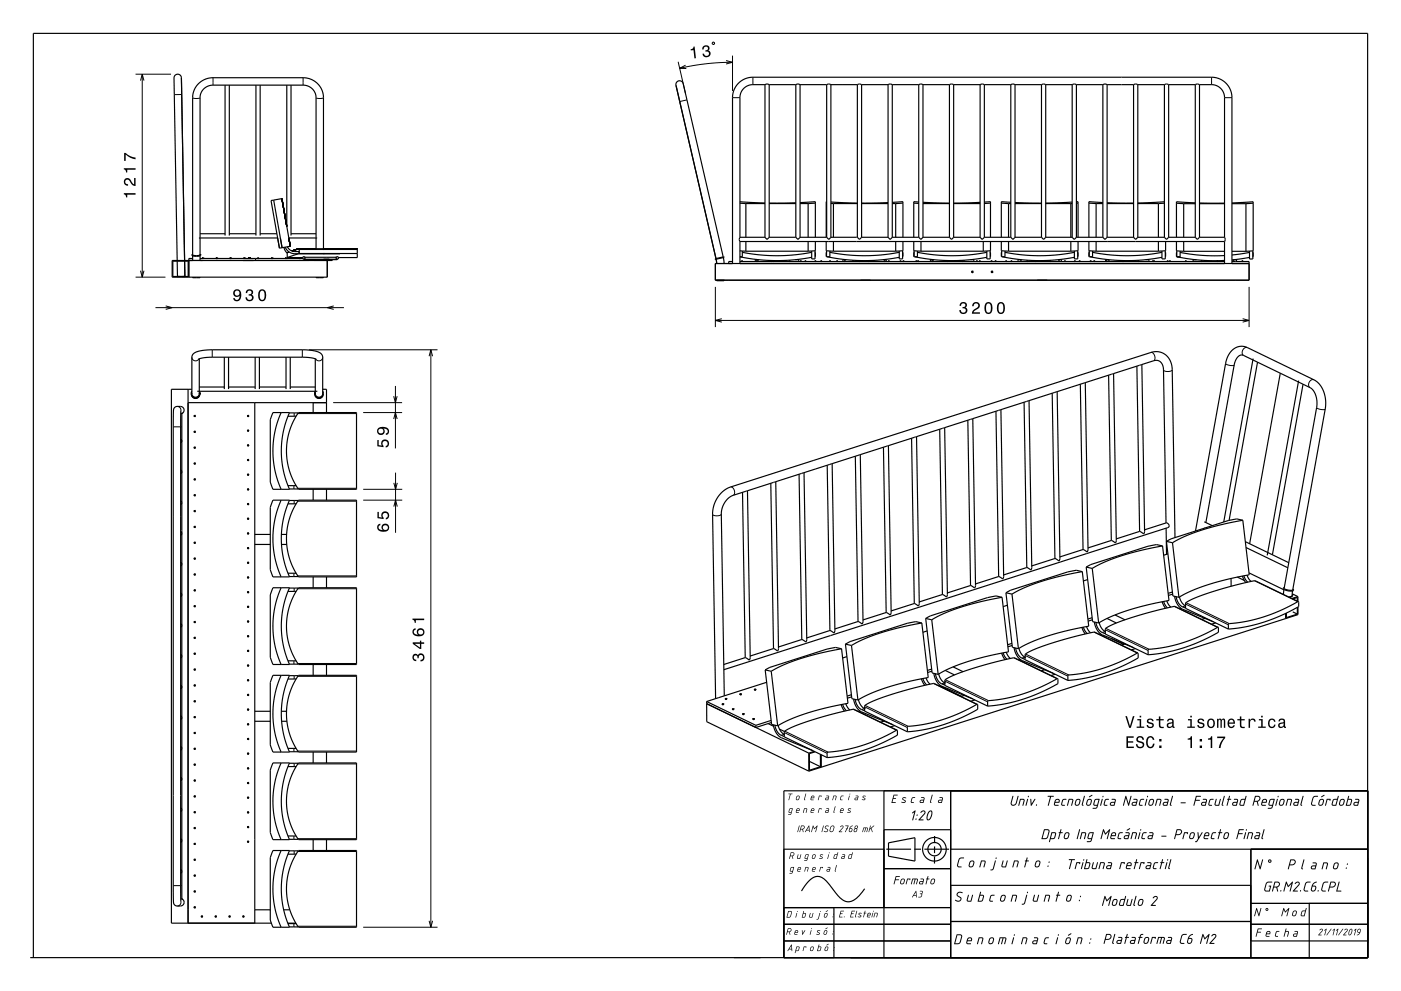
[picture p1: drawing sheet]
<svg xmlns="http://www.w3.org/2000/svg" width="420mm" height="297mm" viewBox="0 0 420 297" stroke-linecap="round" stroke-linejoin="round" font-family="sans-serif">
<g fill="none" stroke="#000" stroke-width=".35">
<path d="M67.5 25.5v45.1M68.7 25.5v45.1M76.7 25.5v45.1M78 25.5v45.1M86 25.5v42.4M87.2 25.5v45.1M229.3 25.4l.7-.2 .6 .2M229.3 25.4h-3.7a3.9 3.9 0 0 0-3.8 3.9v41.8M229.3 25.4v45.7M230.6 25.4h8M230.6 25.4v45.7M238.6 25.4l.6-.2 .6 .2"/>
<path d="M238.6 25.4v45.7M239.8 25.4v45.7M239.8 25.4h8M247.8 25.4l.7-.2 .6 .2M247.8 25.4v45.7M249.1 25.4h7.9M249.1 25.4v45.7M257 25.4l.7-.2 .6 .2M257 25.4v45.7M258.3 25.4h7.9M258.3 25.4v45.7M266.2 25.4l.7-.2 .6 .2"/>
<path d="M266.2 25.4v45.7M267.5 25.4h7.9M267.5 25.4v45.7M275.4 25.4l.7-.2 .6 .2M275.4 25.4v45.7M276.7 25.4h7.9M276.7 25.4v45.7M284.6 25.4l.7-.2 .6 .2M284.6 25.4v45.7M285.9 25.4h7.9M285.9 25.4v45.7M293.8 25.4l.7-.2 .6 .2"/>
<path d="M293.8 25.4v45.7M295.1 25.4h7.9M295.1 25.4v45.7M303 25.4l.7-.2 .6 .2M303 25.4v45.7M304.3 25.4h7.9M304.3 25.4v45.7M312.2 25.4l.7-.2 .6 .2M312.2 25.4v45.7M313.5 25.4h7.9M313.5 25.4v45.7M321.4 25.4l.7-.2 .6 .2"/>
<path d="M321.4 25.4v45.7M322.7 25.4h7.9M322.7 25.4v45.7M330.6 25.4l.7-.2 .6 .2M330.6 25.4v45.7M331.9 25.4v45.7M331.9 25.4h7.9M339.8 25.4l.7-.2 .6 .2M339.8 25.4v45.7M341.1 25.4v45.7M341.1 25.4h8M349.1 25.4l.6-.2 .6 .2"/>
<path d="M349.1 25.4v45.7M350.3 25.4h8M350.3 25.4v45.7M358.3 25.4l.7-.2 .6 .2M358.3 25.4v45.7M359.6 25.4h3.7a3.9 3.9 0 0 1 3.8 3.9v41.8M359.6 25.4v45.7M82 60l2.6 14.2M51.8 78.3h4.6v4.6h-4.6zM53.1 78.1l-.9-54.7a1.11 1.11 0 0 1 1.1-1.2 1.11 1.11 0 0 1 1.1 1.1l.9 54.8M53.1 78.3l.1 4.6h2.2l-.1-4.6M57.7 76.4l1 .2 1.3-.2"/>
<path d="M57.7 76.2l-.1 .4 .7 .2h1.3l.6-.3M57.7 77.5h-1.1v5.6M57.7 76.7v1.4M59.6 71.3h23.6M60 76.2l.2 .2M60 77.5h30.8M60 76.7v1.4M60 70.1h7.5M60 76.4l.2 .1M60.2 76.4h-.2M60.2 76.4h.1M60.6 77.3h.2"/>
<path d="M60.6 77.3l.3 .1M60.6 77.3h.3M60.6 77.4v.1M60.8 77.3h.1M60.8 77.3v.1M60.9 77.3v.2M64.7 77.3h.2M64.7 77.4h.4M64.7 77.3h.4M64.7 77.3l.1 .2M64.9 77.3h.2M64.9 77.3v.1"/>
<path d="M65.1 77.3v.2M68.7 70.1h8M68.9 77.3h.2M68.9 77.3h.3M68.9 77.4v.1M69.1 77.3h.1M69.1 77.3v.1M69.2 77.4v.1M73 77.3h.2M73 77.3l.4 .1M73 77.3h.4M73.1 77.4v.1"/>
<path d="M73.2 77.3h.2M73.2 77.3v.1M73.4 77.3v.2M74.4 77.3h.2M74.4 77.3h.4M74.5 77.4v.1M74.6 77.3h.2M74.6 77.3v.1M74.8 77.4v.1M76.6 77.5v.6M77.2 77.3h.2M77.2 77.3h.3"/>
<path d="M77.2 77.3v.2M77.4 77.3h.1M77.4 77.3v.1M77.5 77.4v.1M77.5 77.3l-.3 .1M78 70.1h5M81.3 60.1l3.2-.6 2.5 14.3-3.2 .6zM81.3 77.3h.2M81.3 77.3l.4 .1M81.3 77.3h.4M81.4 77.4v.1M81.5 77.3h.2"/>
<path d="M81.5 77.3v.1M81.7 77.3v.2M85.1 74.1l.4 1.1 .6 .7M85.5 77.3h.2M85.5 77.4h.3M85.5 77.3h.3M85.5 77.3v.2M85.5 74.1l.9 1.2 1.5 .7h14M85.7 77.3h.1M85.7 77.3v.1M85.8 77.3v.2M86.1 77.2h4.6"/>
<path d="M86.2 74l1.2 1.2 2.2 .2v.6M86.6 71.3h8.5M86.7 75.5l-.6 .2v1.5M87.2 70.1h7.5M89.5 76l-3.4 1.2M89.5 74.5l.2 .3-.1 1.2M89.5 74.5l-2 .7M89.5 74.5h17.6v2.7h-5.6M89.6 77.3h.2M89.6 77.3l.1 .2M89.6 77.3h.4M89.8 77.3h.2"/>
<path d="M89.8 77.3v.1M90 77.4v.1M90 77.3l-.4 .1M91.1 77.7v.1h10v-.1M91.5 77.2h.1M91.5 77.3v-.2h9.2v.2M92.6 77.8v.3M94.7 74.5v-45.3l-.5-1.9-1.3-1.2-1.9-.6h-27.1a3.8 3.8 0 0 0-3.9 3.8v47.1M97 74.5v-45.2a6.1 6.1 0 0 0-6.1-6h-27a6.1 6.1 0 0 0-6.2 6v47.1M99.6 77.8v.3h-48v5h46.5v-5M100.7 77.2h.1M107.1 76h-17.5"/>
<path d="M214.5 77.6l.1 .1M214.6 77.7l.2 1.3M216.8 77l-12-51.9a1.11 1.11 0 0 0-1.3-.9 1.11 1.11 0 0 0-.8 1.4l11.9 51.9M217 77.2l-.1-.2-2.4 .5 .1 .2M217 77.2l.1 1.8M217 77.2l-2.4 .5M219.6 79v-49.7a6.1 6.1 0 0 1 6.1-6.2h137.5a6.1 6.1 0 0 1 6.1 6.2v49.7M219.6 78.4h-1.1v.6M221.8 75.2l1.8 .1M221.8 60.9l1.8 .1M221.8 60.5l7.5 .3M221.8 71.1l-.2 .6 .2 .7"/>
<path d="M221.8 78.4h145.3M221.8 72.4h145.3M221.8 71.1h7.5M221.8 72.4v6.6M222.3 78.2h.1M222.3 78.2v.2M222.3 78.2h.3M222.4 78.2h.2M222.4 78.2v.2M222.5 75.2v1.8h-.7l6.2 .9 8 .1 7.3-.9M222.5 75.6l4.7 .7 5.3 .3 5.2-.2 5.6-.8M222.6 78.2h.1"/>
<path d="M222.6 78.2v.2M222.7 78.2l-.4 .2M223.6 75.3h18.7M223.6 61v10.1M223.6 72.4v2.9M223.6 61h5.7M226.7 78.2h.1M226.7 78.2l.7 .2M226.7 78.4h.1M226.8 78.2h.2M226.8 78.2v.2M227 78.2v.2"/>
<path d="M227 78.2h.1M227.1 78.2h-.1M227.1 78.2h.1M227.1 78.2h.2M227.1 78.2v.2M227.3 78.2h.1M227.3 78.2v.2M227.4 78.2h-.7M227.4 78.2h.1M227.4 78.2v.2M227.4 77.8h-1v.6M229.3 71.1l.7 .7 .6-.7"/>
<path d="M230.6 61h8M230.6 71.1h8M231.1 78.2h.1M231.1 78.2l.4 .2M231.1 78.2h.3M231.2 78.2h.2M231.2 78.2l-.1 .2M231.4 78.2v.2M231.4 78.2h.1M231.5 78.2l-.1 .2M231.8 78.2h.4M231.8 78.2h.1"/>
<path d="M231.8 78.4h.1M231.9 78.2h.2M231.9 78.2v.2M232.1 78.2h.1M232.1 78.2v.2M232.1 78.4h.1M235.5 78.2h.1M235.5 78.2v.2M235.5 78.2h.3M235.6 78.2h.2M235.6 78.2v.2M235.8 78.2v.2"/>
<path d="M235.8 78.2h.1M235.9 78.2l-.4 .2M236.6 78.2h.1M236.5 78.2l.1 .2M236.5 78.2h.4M236.5 78.2h.1M236.6 78.2h.2M236.6 78.2v.2M236.8 78.2h.1M236.8 78.2l.1 .2M236.9 78.2h.1M236.9 78.2l-.4 .2"/>
<path d="M238.5 77.8h.9v.6M238.6 60.8l-8 .1M238.6 71.1l.6 .7 .6-.7M239.8 60.7l4.6-.3v10.7M239.8 61h2.5M239.8 71.1h8M239.9 78.2h.1M239.9 78.2h.4M239.9 78.4h.1M240 78.2h.2M240 78.2v.2M240.2 78.2v.2"/>
<path d="M240.2 78.4h.1M240.2 78.2h.1M240.2 78.2h-.3M241.3 78.2l.4 .2M241.3 78.2h.3M241.3 78.2h.1M241.4 78.2h.2M241.4 78.2l-.1 .2M241.6 78.2h.1M241.6 78.2v.2M241.7 78.2l-.1 .2M242.3 61v10.1"/>
<path d="M242.3 72.4v2.9M244.3 78.2h.1M244.3 78.2l.4 .2M244.3 78.2h.3M244.3 75.2v2.4h-1v-2.4M244.3 75.5v1.4M244.4 78.2h.2M244.4 78.2l-.1 .2M244.4 72.4v2.8l-2.1 .1M244.4 60.9l-2.1 .1M244.6 78.2v.2M244.6 78.2h.1"/>
<path d="M244.7 78.2l-.1 .2M246 78.2h.4M246 78.2h.1M246.1 78.2h-.1M246.1 78.2h.1M246.1 78.4h.1M246.1 78.2h.2M246.1 78.2v.2M246.3 78.2h.1M246.3 78.2v.2M246.4 78.4h.1M247.7 72.4v2.8l2.2 .1"/>
<path d="M247.7 60.9h.1M247.8 75.2v1.8h1v-1.8M247.8 75.5v1.4M247.8 60.4l-.1 10.7M247.8 71.1l.7 .7 .6-.7M248 77l5.4 .8 5.3 .3 5.4-.2 5.5-.8M248.7 78.2h.1M248.7 78.2h.4M248.7 78.2h.3M248.8 78.2h.2M248.8 78.2l-.1 .2M248.8 75.6l4.7 .7 5.2 .3 5.3-.2 5.6-.8"/>
<path d="M249 78.2v.2M249 78.2h.1M249.1 61h.8M249.1 60.5l7.9 .4M249.1 71.1h7.9M249.9 75.3h18.6M249.9 61h7.1M249.9 61v10.1M249.9 72.4v2.9M250.8 78.2h.4M250.8 78.2h.1M250.8 78.2h.3"/>
<path d="M250.9 78.2h.2M250.9 78.2l-.1 .2M251.1 78.2h.1M251.1 78.2v.2M253.1 78.2h.1M253.1 78.2h.4M253.1 78.4h.1M253.2 78.2h.2M253.2 78.2v.2M253.4 78.2v.2M253.4 78.2h.1M253.4 78.2h-.3"/>
<path d="M253.7 77.8h-1v.6M255.5 78.2h.4M255.5 78.2h.1M255.6 78.2h-.1M255.6 78.2h.1M255.6 78.4h.1M255.6 78.2h.2M255.6 78.2v.2M255.8 78.2h.1M255.8 78.2v.2M255.9 78.4h.1M257 71.1l.7 .7 .6-.7"/>
<path d="M257.5 78.2h.1M257.5 78.2h.4M257.5 78.4h.1M257.6 78.2h.2M257.6 78.2v.2M257.8 78.2v.2M257.8 78.4h.1M257.8 78.2h.1M257.8 78.2h-.3M258.3 61h7.9M258.3 71.1h7.9M260.3 78.2h.1"/>
<path d="M260.3 78.2v.2M260.3 78.2h.3M260.4 78.2h.2M260.4 78.2v.2M260.6 78.2h.1M260.6 78.2v.2M260.7 78.2l-.4 .2M261.9 78.2h.1M261.9 78.2l.4 .2M261.9 78.2h.3M262 78.2h.2M262 78.2l-.1 .2"/>
<path d="M262.2 78.2v.2M262.2 78.2h.1M262.3 78.2l-.1 .2M264.7 77.8h1v.6M265 78.2l.4 .2M265 78.2h.4M265 78.2h.1M265.1 78.2h-.1M265.1 78.2h.1M265.1 78.2h.2M265.1 78.2v.2M265.3 78.2h.1"/>
<path d="M265.3 78.2v.2M265.4 78.2h.1M265.4 78.2v.2M266.2 60.7l-7.9 .2M266.2 71.1l.7 .7 .6-.7M266.3 78.2h.1M266.3 78.2v.2M266.3 78.2h.3M266.4 78.2h.2M266.4 78.2v.2M266.6 78.2v.2M266.6 78.2h.1"/>
<path d="M266.7 78.2l-.4 .2M267.5 60.6l3.2-.2v10.7M267.5 61h1M267.5 71.1h7.9M268.5 61v10.1M268.5 72.4v2.9M269.8 78.2h.4M269.8 78.2h.1M269.8 78.4h.1M269.9 78.2h.2M269.9 78.2v.2M270.1 78.2h.1"/>
<path d="M270.1 78.2v.2M270.1 78.4h.1M270.6 75.5v1.4M270.6 75.2v2.4h-1v-2.4M270.7 78.2h.1M270.7 78.2h.4M270.7 72.4v2.8l-2.2 .1M270.7 60.9l-2.2 .1M270.7 78.4h.1M270.8 78.2h.2M270.8 78.2v.2M271 78.2v.2"/>
<path d="M271 78.4h.1M271 78.2h.1M271 78.2h-.3M273.9 72.4v2.8l2.2 .1M273.9 60.9l1.5 .1M274 75.2v1.8h1v-1.8M274 75.5v1.4M274.2 77l5.5 .8 5.2 .3 5.5-.2 5.4-.8M274.6 78.2h.1M274.5 78.2l.1 .2M274.5 78.2h.4M274.5 78.2h.1"/>
<path d="M274.6 78.2h.2M274.6 78.2v.2M274.8 78.2h.1M274.8 78.2l.1 .2M274.9 78.2h.1M274.9 78.2l-.4 .2M275 75.6l4.7 .7 5.3 .3 5.2-.2 5.6-.8M275.1 78.2h.1M275.1 78.2l.4 .2M275.1 78.2h.3M275.2 78.2h.2M275.2 78.2l-.1 .2"/>
<path d="M275.4 78.2v.2M275.4 78.2h.1M275.4 60.5l-1.5-.1v10.7M275.4 71.1l.7 .7 .6-.7M275.5 78.2l-.1 .2M276.1 75.3h18.7M276.1 72.4v2.9M276.7 60.6l7.9 .3M276.7 61h7.9M276.7 71.1h7.9M279.3 78.2h.6M279.3 78.2h.5"/>
<path d="M279.3 78.2h.1M279.4 78.2h.2M279.4 78.2l-.1 .2M279.6 78.2h.1M279.6 78.2v.2M279.6 78.2h.2M279.7 78.2l-.1 .2M279.8 78.2v.2M279.8 78.2h.1M279.9 77.8h-1v.6M283.9 78.2h.1M283.9 78.2h.5"/>
<path d="M283.9 78.4h.1M284 78.2v.2M284 78.2h.1M284.1 78.2h-.1M284.1 78.2h.1M284.1 78.4h.1M284.1 78.2h.2M284.1 78.2v.2M284.3 78.2h.1M284.3 78.2l.1 .2M284.4 78.2h-.5M284.4 78.2h.1"/>
<path d="M284.6 71.1l.7 .7 .6-.7M285.9 71.1h7.9M285.9 61h7.9M288.3 78.2h.1M288.3 78.2h.4M288.3 78.4h.1M288.4 78.2h.2M288.4 78.2v.2M288.6 78.2v.2M288.6 78.4h.1M288.6 78.2h.1M288.6 78.2h-.3"/>
<path d="M288.8 78.2l.4 .2M288.8 78.2h.3M288.8 78.2h.1M288.9 78.2h.2M288.9 78.2l-.1 .2M289.1 78.2h.1M289.1 78.2v.2M289.2 78.2l-.1 .2M291 77.8h.9v.6M292.7 78.2h.1M292.7 78.2l.4 .2M292.7 78.2h.3"/>
<path d="M292.8 78.2h.2M292.8 78.2l-.1 .2M293 78.2v.2M293 78.2h.1M293.1 78.2l-.1 .2M293.5 78.2h.4M293.5 78.2h.1M293.6 78.2h-.1M293.6 78.2h.1M293.6 78.4h.1M293.6 78.2h.2M293.6 78.2v.2"/>
<path d="M293.8 78.2h.1M293.8 78.2v.2M293.8 60.6l-7.9 .3M293.8 71.1l.7 .7 .6-.7M293.9 78.4h.1M294.8 72.4v2.9M295.1 60.6l1.8-.2v10.7M295.1 71.1h7.9M296.8 75.5v1.4M296.8 75.2v2.4h-1v-2.4M296.9 72.4v2.8l-2.1 .1M296.9 60.9l-1.8 .1"/>
<path d="M297.1 78.2h.1M297.1 78.2v.2M297.1 78.2h.3M297.2 78.2h.2M297.2 78.2v.2M297.4 78.2v.2M297.4 78.2h.1M297.5 78.2l-.4 .2M298.3 78.2h.1M298.3 78.2v.2M298.3 78.2h.3M298.4 78.2h.2"/>
<path d="M298.4 78.2v.2M298.6 78.2h.1M298.6 78.2v.2M298.7 78.2l-.4 .2M300.2 72.4v2.8l2.2 .1M300.2 60.9l2.2 .1M300.3 75.2v1.8h1v-1.8M300.3 75.5v1.4M300.5 77l5.4 .8 5.3 .3 5.4-.2 5.5-.8M301.3 75.6l4.7 .7 5.2 .3 5.3-.2 5.6-.8M301.5 78.2h.1M301.5 78.2h.4"/>
<path d="M301.5 78.4h.1M301.6 78.2h.2M301.6 78.2v.2M301.8 78.2v.2M301.8 78.4h.1M301.8 78.2h.1M301.8 78.2h-.3M302.4 75.3h18.6M302.4 61h.6M302.4 61v10.1M302.4 72.4v2.9M303 78.2l.4 .2"/>
<path d="M303 60.6l-2.8-.2v10.7M303 71.1l.7 .7 .6-.7M303 78.2h.4M303 78.2h.1M303.1 78.2h-.1M303.1 78.2h.1M303.1 78.2h.2M303.1 78.2v.2M303.3 78.2h.1M303.3 78.2v.2M303.4 78.2h.1M303.4 78.2v.2"/>
<path d="M304.3 60.7l7.9 .2M304.3 61h7.9M304.3 71.1h7.9M305.9 78.2h.1M305.9 78.2l.4 .2M305.9 78.2h.3M306 78.2h.2M306 78.2l-.1 .2M306.2 78.2v.2M306.2 77.8h-1v.6M306.2 78.2h.1M306.3 78.2l-.1 .2"/>
<path d="M307.8 78.2h.4M307.8 78.2h.1M307.8 78.4h.1M307.9 78.2h.2M307.9 78.2v.2M308.1 78.2h.1M308.1 78.2v.2M308.1 78.4h.1M310.3 78.2h.1M310.3 78.2v.2M310.3 78.2h.3M310.4 78.2h.2"/>
<path d="M310.4 78.2v.2M310.6 78.2v.2M310.6 78.2h.1M310.7 78.2l-.4 .2M312.2 71.1l.7 .7 .6-.7M312.5 78.2l.1 .2M312.6 78.2h.1M312.5 78.2h.4M312.5 78.2h.1M312.6 78.2h.2M312.6 78.2v.2M312.8 78.2h.1"/>
<path d="M312.8 78.2l.1 .2M312.9 78.2h.1M312.9 78.2l-.4 .2M313.5 61h7.5M313.5 71.1h7.9M314.7 78.2h.1M314.7 78.2h.4M314.7 78.4h.1M314.8 78.2h.2M314.8 78.2v.2M315 78.2v.2M315 78.4h.1"/>
<path d="M315 78.2h.1M315 78.2h-.3M317.2 77.8h1v.6M317.3 78.2l.4 .2M317.3 78.2h.3M317.3 78.2h.1M317.4 78.2h.2M317.4 78.2l-.1 .2M317.6 78.2h.1M317.6 78.2v.2M317.7 78.2l-.1 .2M319.1 78.2h.1"/>
<path d="M319.1 78.2h.4M319.1 78.2h.3M319.2 78.2h.2M319.2 78.2l-.1 .2M319.4 78.2v.2M319.4 78.4h.1M319.4 78.2h.1M321 61v10.1M321 72.4v2.9M321.4 60.6l-7.9 .3M321.4 61h-.4M321.4 71.1l.7 .7 .6-.7"/>
<path d="M322 78.2h.4M322 78.2h.1M322.1 78.2h-.1M322.1 78.2h.1M322.1 78.4h.1M322.1 78.2h.2M322.1 78.2v.2M322.3 78.2h.1M322.3 78.2l.1 .2M322.4 78.2h.1M322.7 60.5l.5-.1v10.7M322.7 71.1h7.9"/>
<path d="M323.1 75.2v2.4h-1v-2.4M323.1 75.5v1.4M323.2 72.4v2.8l-2.2 .1M323.2 60.9h-.5M323.5 78.2h.1M323.5 78.2h.4M323.5 78.2h.3M323.6 78.2h.2M323.6 78.2l-.1 .2M323.8 78.2v.2M323.8 78.2h.1M326.4 72.4v2.8l2.2 .1"/>
<path d="M326.4 60.9l2.2 .1M326.5 75.2v1.8h1v-1.8M326.5 75.5v1.4M326.7 77l5.5 .8 5.2 .3 5.5-.2 5.4-.8M326.8 78.2h.1M326.8 78.2l.4 .2M326.8 78.2h.3M326.9 78.2h.2M326.9 78.2l-.1 .2M327.1 78.2h.1M327.1 78.2v.2M327.2 78.2l-.1 .2"/>
<path d="M327.5 75.6l4.7 .7 5.3 .3 5.2-.2 5.6-.8M327.9 78.2h.1M327.9 78.2v.2M327.9 78.2h.3M328 78.2h.2M328 78.2v.2M328.2 78.2v.2M328.2 78.2h.1M328.3 78.2l-.4 .2M328.6 75.3h18.7M328.6 61h2M328.6 61v10.1"/>
<path d="M328.6 72.4v2.9M330.6 60.7l-4.2-.3v10.7M330.6 71.1l.7 .7 .6-.7M331.5 78.2h.4M331.5 78.2h.1M331.6 78.2h-.1M331.6 78.2h.1M331.6 78.4h.1M331.6 78.2h.2M331.6 78.2v.2M331.8 78.2h.1M331.8 78.2v.2"/>
<path d="M331.9 78.4h.1M331.9 60.8l7.9 .1M331.9 61h7.9M331.9 71.1h7.9M332.3 78.2h.1M332.3 78.2h.4M332.3 78.4h.1M332.4 78.2h.2M332.4 78.2v.2M332.4 77.8h-1v.6M332.6 78.2v.2M332.6 78.4h.1"/>
<path d="M332.6 78.2h.1M332.6 78.2h-.3M336.3 78.2h.1M336.3 78.4h.8M336.3 78.2v.2M336.3 78.2h.7M336.4 78.2h.2M336.4 78.2v.2M336.6 78.2h.1M336.6 78.2v.2M336.7 78.2h.1M336.7 78.2v.2"/>
<path d="M336.8 78.2h.2M336.8 78.2l-.1 .2M337 78.2v.2M337 78.2h.1M337.1 78.2l-.1 .2M339.8 71.1l.7 .7 .6-.7M341 78.2h.5M341 78.2h.4M341 78.2h.1M341.1 78.2h-.1M341.1 78.2h.1M341.1 61h6.2"/>
<path d="M341.1 71.1h8M341.1 78.2h.2M341.1 78.2v.2M341.3 78.2h.1M341.3 78.2v.2M341.4 78.2h.1M341.4 78.2v.2M343.5 77.8h.9v.6M345.5 78.2h.1M345.5 78.2h.7M345.5 78.4h.1M345.6 78.2h.2"/>
<path d="M345.6 78.2v.2M345.8 78.2v.2M345.8 78.2h.1M345.8 78.4h.1M345.9 78.2h.2M345.9 78.2v.2M346.1 78.2h.1M346.1 78.2v.2M346.1 78.4h.1M347.3 61v10.1M347.3 72.4v2.9M349.1 60.5l-8 .3"/>
<path d="M349.1 60.9l-1.8 .1M349.1 71.1l.6 .7 .6-.7M349.3 75.5v1.4M349.3 75.2v2.4h-1v-2.4M349.4 72.4v2.8l-2.1 .1M349.9 78.2h.1M349.9 78.2l.4 .2M349.9 78.2h.3M350 78.2h.2M350 78.2l-.1 .2M350.2 78.2v.2M350.2 78.2h.1"/>
<path d="M350.3 78.2l-.1 .2M350.3 71.1h8M350.6 78.2h.1M350.5 78.2h.4M350.5 78.2h.1M350.6 78.2h.2M350.6 78.2v.2M350.8 78.2h.1M350.8 78.2l.1 .2M350.9 78.2h.1M352.7 72.4v2.8l2.2 .1M352.7 60.9l2.2 .1"/>
<path d="M352.8 75.5v1.4M352.8 75.2v1.8M353 77l6.9 1 7.2 .1M353.8 75.6l6.7 .9 6.6 .1M353.8 75.3v1.7h-1M354.9 75.3h12.2M354.9 61h3.4M354.9 61v10.1M354.9 72.4v2.9M355.3 78.2h.4M355.3 78.2h.1M355.4 78.2h.2"/>
<path d="M355.4 78.2l-.1 .2M355.6 78.2h.1M355.6 78.2v.2M355.6 78.4h.1M358.3 71.1l.7 .7 .6-.7M358.3 60.8l-5.6-.3v10.6M358.7 77.9h-1v.5M359.6 60.8l7.5 .1M359.6 61h7.5M359.6 71.1h7.5M360.1 78.2h.1M360 78.2l.1 .2"/>
<path d="M360 78.2h.4M360 78.2h.1M360.1 78.2h.2M360.1 78.2v.2M360.3 78.2h.1M360.3 78.2l.1 .2M360.4 78.2h.1M360.4 78.2l-.4 .2M364.8 78.2l.4 .2M364.8 78.2h.3M364.8 78.2h.1M364.9 78.2h.2"/>
<path d="M364.9 78.2l-.1 .2M365.1 78.2h.1M365.1 78.2v.2M365.2 78.2l-.1 .2M367.1 71.1l.2 .6-.2 .7M367.1 72.4v6.6M369.3 60.8l6.4-.3v14.7l-2.2 .1M369.3 78.4h5.2v5.6h-160v-5h160M369.3 75.3h4.2M369.3 61h4.2M369.5 78.2h.4M369.5 78.2h.1"/>
<path d="M369.6 78.2h-.1M369.6 78.2h.1M369.6 78.4h.1M369.6 78.2h.2M369.6 78.2v.2M369.7 77.9h1v.5M369.8 78.2h.1M369.8 78.2v.2M369.9 78.4h.1M372.3 78.2l.4 .2M372.3 78.2h.3M372.3 78.2h.1"/>
<path d="M372.4 78.2h.2M372.4 78.2l-.1 .2M372.6 78.2h.1M372.6 78.2v.2M372.7 78.2l-.1 .2M373.5 61v14.3M374.6 75.6l-5.3 .8M374.6 77.1l-5.3 .8M375.6 75.5v1.4M375.6 75.2v2.4h-1v-2.3M375.7 60.9l-2.2 .1M57.7 83.1v.1h2.3v-.1"/>
<path d="M94.7 83.1v.1h2.3v-.1M214.8 84v.1h2.3v-.1M291.3 81.4l.4-.1 .1 .2-.3 .2zM297.2 81.4l.4-.1v.3l-.2 .1zM56.4 116.7v160M57.4 118.5a1.25 1.25 0 0 0 1.2 .9 1.25 1.25 0 0 0 1.2-.9M57.5 117.2l-.2 .8a1.28 1.28 0 0 0 1.3 1.3 1.28 1.28 0 0 0 1.3-1.3l-.5 .8-.8 .2a1.11 1.11 0 0 1-1.1-1M57.5 118.1v-11a2.42 2.42 0 0 1 2.7-2l3.3-.3h27.1l2.5 .2 2.1 .4 1.1 .6 .4 .9v11.2M57.5 116.7h-6.1v160h29.9M57.5 117.9h.1M57.5 117.8v.2M59.1 117.3h36"/>
<path d="M59.5 119a1.14 1.14 0 0 1-1.7 0M59.5 107.6l1.7-.4 2.2-.1h27.5l2.2 .1 1.7 .4M59.7 117.9l.1 .1M59.7 107.5v10.6M59.7 117.8v.1M59.7 116h7.5M59.7 117.9h.3M59.7 117.3l.3 .6M59.8 117.9l.1 .1M60 117.9h-.3M67.2 107.1v9.5M68.5 116h8"/>
<path d="M68.5 107.1v9.5M76.5 107.1v9.5M77.8 116h7.9M77.8 107.1v9.5M85.7 107.1v9.5M87 116h7.5M87 107.1v9.5M94.3 117.9h.2M94.4 117.9v.1M94.4 118.5a1.25 1.25 0 0 0 1.2 .9 1.25 1.25 0 0 0 1.2-.9M94.5 117.3l-.2 .6M94.5 117.9v.1"/>
<path d="M94.5 107.5v10.6M94.5 117.8v.1M94.8 118.9a1.15 1.15 0 0 0 1.7 .1M96.7 117.2l.3 .8-.2 .6-.5 .5-.7 .1a1.04 1.04 0 0 1-1.2-1.2l.1 .1M96.7 116.7h1.2v6.9M96.7 117.9h.1M96.7 117.8l.1 .2M96.8 118l-.4 .7-.8 .3a1.12 1.12 0 0 1-1.1-.9M315.4 117.8l.9 49.6M316.9 117.4l.8 50.1a.37 .37 0 0 1-.2 .6 .37 .37 0 0 1-.5-.3l-.7-.4M323.9 115.2l.8 49.5M325.3 114.7l-16.8 5.4"/>
<path d="M325.4 114.7l.8 50.1a.33 .33 0 0 1-.1 .4 .33 .33 0 0 1-.4 .1l-1-.6M332.3 112.4l.9 49.6M333.8 112l-8.5 2.7M333.8 112l.8 50.1a.38 .38 0 0 1-.2 .6 .38 .38 0 0 1-.5-.3l-.7-.4M340.8 109.7l.8 49.6M342.3 109.3l-8.5 2.7M342.3 109.3l3.7-1.2h1.2a2.64 2.64 0 0 1 1.6 2.8l.8 45.8M342.3 109.3l.8 50.1a.37 .37 0 0 1-.2 .6 .37 .37 0 0 1-.5-.3l-.7-.4-7.1 2.2M375.7 107.5l-8.8 48.9M377 108.5l-8.5 47.5M383.8 111.9l-9.2 51.1M389.3 114.1l-9.4 52.3"/>
<path d="M390.6 115.2l-9.1 51.1M54.2 131.6l.3 .6-.3 .5M54.2 124l.3-.2v145.7l-.3-.1M54.2 123.1v147.1M54.5 123.9a1.11 1.11 0 0 0 .7-1.2 1.11 1.11 0 0 0-1.1-.9l-1.4 .1-.6 .6-.2 5.4 .1 141v1.6l.3 .6 .6 .4h1.2a1.11 1.11 0 0 0 1.1-.9 1.11 1.11 0 0 0-.7-1.2M56.4 120.7h41.5M58.2 124.6l.2-.1 .2 .3-.2 .1zM58.2 129.3h.4v.2h-.4zM58.2 134.1l.2-.1 .2 .3-.2 .1zM58.2 138.8h.4v.2l-.2 .1zM58.2 124.6l.4 .1-.4 .1zM58.2 138.8l.4 .1-.4 .1z"/>
<path d="M58.2 134.1l.4 .1-.4 .1zM58.2 129.3l.4 .1-.2 .2zM74.2 124.6l.2-.1 .2 .3-.2 .1zM74.2 129l.2-.1 .2 .3-.2 .1zM74.2 133.4h.4v.2h-.4zM74.2 137.8l.2-.1 .2 .3h-.3zM74.2 124.6l.4 .1-.4 .1zM74.2 129l.4 .1-.4 .1zM74.2 133.4l.4 .1-.4 .1zM74.2 137.8l.4 .1-.4 .1zM76.4 120.7v156M81.8 123.6h5a28.1 28.1 0 0 0 0 23h-5l-.8-2.1v-18.7z"/>
<path d="M84.3 123.6a28.1 28.1 0 0 0 0 23M86.3 124.7h2.5M86.8 123.7h2.6M89.5 123.6h17.4v23h-17.4l-1.5-2.5-1.2-3-.7-3-.2-2.9 .2-3 .7-3 1.2-3zM93.9 120.7v2.9M248 139.4l.8 49.6M249.5 139l.8 50.1a.37 .37 0 0 1-.2 .6 .37 .37 0 0 1-.5-.3l-.8-.4M256.4 136.7l.8 49.6M257.9 136.3l-16.9 5.4M257.9 136.3l.8 50.1a.42 .42 0 0 1-.3 .6 .42 .42 0 0 1-.5-.4l-.7-.3M264.8 134l.9 49.6M266.3 133.6l.8 50.1a.41 .41 0 0 1-.2 .6 .41 .41 0 0 1-.6-.4l-.6-.3"/>
<path d="M273.3 131.3l.8 49.6M274.7 130.9l-16.8 5.4M274.8 130.9l.8 50.1a.37 .37 0 0 1-.2 .6 .37 .37 0 0 1-.5-.3l-.8-.4M281.7 128.6l.8 49.6M283.2 128.2l.8 50.1a.37 .37 0 0 1-.2 .6 .37 .37 0 0 1-.5-.3l-.8-.4M290.1 125.9l.9 49.6M291.6 125.5l-16.9 5.4M291.6 125.5l.8 50.1a.37 .37 0 0 1-.2 .6 .37 .37 0 0 1-.5-.3l-.7-.4M298.6 123.2l.8 49.6M300.1 122.8l.8 50.1a.37 .37 0 0 1-.2 .6 .37 .37 0 0 1-.5-.3l-.8-.4M307 120.5l.8 49.6M308.5 120.1l-16.9 5.4"/>
<path d="M308.5 120.1l.8 50.1a.37 .37 0 0 1-.2 .6 .37 .37 0 0 1-.5-.3l-.8-.4M54.2 159.3l.3 .6-.3 .5M54.2 150.1l.3 .6-.3 .5M54.2 140.9l.3 .5-.3 .6M58.2 143.6l.2-.1 .2 .3-.2 .1zM58.2 148.3l.2-.1 .2 .3-.2 .1zM58.2 153.1l.2-.1 .2 .3h-.4zM58.2 157.8l.2-.1 .2 .3-.2 .1zM58.2 157.8l.4 .1-.4 .1zM58.2 153.1l.4 .1-.4 .1zM58.2 148.3l.4 .1-.4 .1zM58.2 143.6l.4 .1-.4 .1z"/>
<path d="M74.2 142.2l.2-.1 .2 .3-.2 .1zM74.2 146.6l.2-.1 .2 .3-.2 .1zM74.2 151h.4v.2h-.4zM74.2 155.4l.2-.1 .2 .3h-.3zM74.2 159.8l.2-.1 .2 .3-.2 .1zM74.2 142.2l.4 .1-.4 .1zM74.2 146.6l.4 .1-.4 .1zM74.2 151l.4 .1-.2 .1zM74.2 155.4l.4 .1-.4 .1zM74.2 159.8l.4 .1-.4 .1zM81.8 149.9h5a28.1 28.1 0 0 0 0 23h-5l-.8-2.2v-18.6zM84.3 149.9a28.1 28.1 0 0 0 0 23"/>
<path d="M86.3 145.5h2.5M86.3 151h2.5M86.8 146.5h2.6M86.8 150h2.6M89.5 149.9h17.4v23h-17.4l-1.5-2.6-1.2-3-.7-2.9-.2-3 .2-3 .7-2.9 1.2-3zM93.9 146.6v3.3M97.9 146.6v3.3M222.6 147.6l.8 49.5M224.1 147.1l.8 50-.3 .7-1.2-.7M231.1 144.8l.8 49.6M232.5 144.4l-12.7 4a6.2 6.2 0 0 0-3.6 5.7l.9 54.4M232.6 144.4l.8 50-.3 .7-1.2-.7"/>
<path d="M239.6 142.1l.8 49.6M241 141.7l-8.5 2.7M241 141.7l.9 50-.3 .7-1.2-.7M244.6 140.5h.1M343.1 158.8l6.6-2.1 .2 .1a.72 .72 0 0 1 .6 .6 .72 .72 0 0 1-.4 .7l-133.1 42.6M349.6 158.3l.1 7.8M358.4 159.2l9.1-50.5 .5-1.8 .8-1.3 1-1 1.3-.7 1.1-.1 1.3 .2 20.4 9.8a8.4 8.4 0 0 1 3.4 8.8l-9.8 54.2M361 156.4l2.4 1.1M361.2 158.1v.1M361.5 156.6l8.5-47.2 .9-2.2 .9-.7h1l19.9 9.7a6 6 0 0 1 2 6l-9.7 54.2M372.6 155.9l1.9 16.4-6.4 1.3-6 1.6-5.2 2-3.5 1.8M372.6 155.9a6.1 6.1 0 0 0-3.9 0l-17.6 5.6-1.4 .8"/>
<path d="M372.6 155.9l-6.9 1.4-5.1 1.5-5.1 1.8-4 2.1M54.2 177.7l.3 .6-.3 .5M54.2 168.5l.3 .6-.3 .5M58.2 162.6h.4v.2h-.4zM58.2 167.3l.2-.1 .2 .3-.2 .1zM58.2 172.1h.4v.2h-.4zM58.2 176.8l.2-.1 .2 .3-.2 .1zM58.2 176.8l.4 .1-.2 .2zM58.2 172.1l.4 .1-.4 .1zM58.2 167.3l.4 .1-.4 .1zM58.2 162.6l.4 .1-.4 .1zM74.2 164.2l.2-.1 .2 .3-.2 .1z"/>
<path d="M74.2 168.6h.4v.2h-.4zM74.2 173l.2-.1 .2 .3h-.3zM74.2 177.4l.2-.1 .2 .3-.2 .1zM74.2 164.2l.4 .1-.4 .1zM74.2 168.6l.4 .1-.2 .1zM74.2 173l.4 .1-.4 .1zM74.2 177.4l.4 .1-.4 .1zM76.4 160.2h4.6M76.4 163.2h4.6M81.8 176.1h5a28.1 28.1 0 0 0 0 23h-5l-.8-2.1v-18.7zM84.3 176.1a28.1 28.1 0 0 0 0 23M84.4 160.2h1.5"/>
<path d="M84.4 163.2h1.6M86.3 171.8h2.5M86.3 177.2h2.5M86.8 172.8h2.6M86.8 176.2h2.6M89.5 176.1h17.4v23h-17.4l-1.5-2.5-1.2-3-.7-3-.2-2.9 .2-3 .7-3 1.2-3zM93.9 172.9v3.2M97.9 172.9v3.2M282.5 178.2l-6.9 2.2M291 175.5l-7 2.2M299.4 172.8l-7 2.2M300.4 179l1.9 16.4-6.8 1.4-5.1 1.4-5.1 1.9-4 2"/>
<path d="M300.4 179a6.1 6.1 0 0 0-3.9 0l-17.6 5.6-1.4 .7M300.4 179l-6.4 1.3-6 1.7-5 1.8-3.7 2M301.6 177.6l1.9 16.4 1.8 .4M301.6 177.6l1.8 .5M303.4 178.1l1.9 16.3M307.8 170.1l-6.9 2.2M316.3 167.4l-7 2.2M318 168.4h.1M324.5 171.3l1.9 16.4-6.4 1.3-5.6 1.5-5.4 2-3.7 1.9M324.5 171.3a6.1 6.1 0 0 0-3.9 0l-17.6 5.6-1.4 .7M324.5 171.3l-6.9 1.4-5.9 1.7-4.6 1.7-3.7 2M324.7 164.7l-7 2.2"/>
<path d="M325.6 170l2 16.3 1.8 .4M325.6 170l1.8 .4M326.1 173.7l-1.3 .4M327.4 170.4l2 16.3M333.2 162l-7 2.2M348.5 163.6l1.9 16.4-6.4 1.3-5.5 1.5-5.1 1.9-4 2M348.5 163.6a6.1 6.1 0 0 0-3.9 0l-17.6 5.6-1.4 .8M348.5 163.6l-5.9 1.2-6.1 1.7-5.3 1.9-3.8 2M349.7 162.3l1.9 16.3 1.8 .4M349.7 162.3l1.8 .4M350.1 166l-1.3 .4M351.5 177.4l-1.3 .4"/>
<path d="M351.5 162.7l1.9 16.3M351.5 178.1l-1.2 .4M352.1 178.7v.1M352.1 178.8l.8 2.1 1.3 1.5 9.6 4M352.2 161.1l-.8-50.3a4.9 4.9 0 0 0-6.4-5.2l-126 40.4a8.8 8.8 0 0 0-5.4 8.1l.9 55.3M352.6 178.8h.1M352.6 178.8l.3 1.2 .7 1.1 .6 .6 1.2 .5M353.6 178.9l.7 1.7 1.1 1M369.1 173.4v2.3M370.9 173l2.1 1M372.5 172.6l1 2M372.9 172.6l1.1 1.9"/>
<path d="M373.3 162.3l13.1 6.3M373.5 164.1l12.6 6.1M373.8 172.4l.5 1 .7 .9M374.4 171.7l10.5 5.1M384.9 176.6l-.1 1.5M384.9 176.4l1.3 .4h1.4M385 176.4h.1M385 176.1a.38 .38 0 0 0-.3 .5 .38 .38 0 0 0 .5 .2l2.1 .3 .5-.2-.2-.3M387.4 178.3l-.2 .4-.8 .2M387.4 178.2v.5l-.9 .3M387.4 178l1.7 .8M387.5 177.1l-.1 1.5"/>
<path d="M387.5 176.8h.1M387.6 179.5l1.3-.4v1.1M389.1 178.8l-1.8 .6M389.1 178.8v1.5M54.2 196.1l.3 .6-.3 .5M54.2 186.9l.3 .6-.3 .5M58.2 181.6h.4v.2h-.4zM58.2 186.3l.2-.1 .2 .3-.2 .1zM58.2 191.1h.4v.2l-.2 .1zM58.2 195.8l.2-.1 .2 .3-.2 .1zM58.2 195.8l.4 .1-.4 .1zM58.2 191.1l.4 .1-.4 .1z"/>
<path d="M58.2 186.3l.4 .1-.4 .1zM58.2 181.6l.4 .1-.4 .1zM74.2 181.8l.2-.1 .2 .3-.2 .1zM74.2 186.2h.4v.2h-.4zM74.2 190.6h.4v.2h-.4zM74.2 195l.2-.1 .2 .3-.2 .1zM74.2 199.4l.2-.1 .2 .3-.2 .1zM74.2 181.8l.4 .1-.4 .1zM74.2 186.2l.4 .1-.2 .1zM74.2 190.6l.4 .1-.4 .1zM74.2 195l.4 .1-.4 .1zM74.2 199.4l.4 .1-.4 .1z"/>
<path d="M86.3 198h2.5M86.8 199h2.6M93.9 199.1v3.3M97.9 199.1v3.3M223.4 197.1l-6.4 2M231.9 194.4l-7 2.2M240.4 191.7l-7 2.2M248.8 189l-6.9 2.2M252.3 194.4l1.9 16.4-6.9 1.4-5.1 1.4-5.1 1.9-4 2M252.3 194.4l-6.4 1.4-6 1.6-5 1.9-3.7 1.9M252.3 194.4a6.1 6.1 0 0 0-3.9 0l-17.6 5.6-1.4 .8M253.5 193l1.9 16.4 1.8 .4"/>
<path d="M253.5 193l1.8 .5M253.9 196.8l-1.3 .4M255.3 193.5l1.9 16.3M257.2 186.3l-6.9 2.2M265.7 183.6l-7 2.2M274.1 180.9l-7 2.2M276.3 186.7l2 16.4-6 1.2-6 1.6-5.1 1.9-4 2M276.3 186.7a6.1 6.1 0 0 0-3.9 0l-17.5 5.6-1.4 .7M276.3 186.7l-6.4 1.3-5.9 1.7-5.3 2-3.4 1.8M277.5 185.3l1.9 16.4 1.9 .4M277.5 185.3l1.8 .5M278 189.1l-1.3 .4"/>
<path d="M279.3 185.8l2 16.3M285.7 199.9l3 1.4M300.3 195.7l1 2M300.7 195.7l1.2 1.9M301.7 195.5l.5 1 .7 .8M302 181.4l-1.3 .4M303.4 192.8l-1.3 .4M303.4 193.4l-1.2 .5M304 194.1l.7 2.1 1.4 1.6 9.6 4M304.5 194.2l.3 1.2 .7 1.1 .6 .6 1.2 .5M305.5 194.3l.7 1.7 1.1 1M305.9 197.7l-.4 .1"/>
<path d="M324.3 188l1 2M324.8 188l1.1 1.9M325.7 187.8l.5 1 .7 .8M327.4 185.1l-1.3 .4M327.5 185.8l-1.3 .4M328.1 186.4l.7 2.2 1.3 1.5 9.7 4M328.5 186.5h.1M328.5 186.5l.4 1.4 .7 1 .6 .6 1.2 .4M329.5 186.6l.7 1.6 1.2 1.1M329.9 190l-.4 .1M331.4 189.3h.1M331.9 185.3l2.8 1.4"/>
<path d="M333.1 191.4l3.7 1.7M334.3 184.3l3 1.5M337.2 193l-1 .3M340.4 194.4l-1.2 .4M341.1 195.7l.1 1.5a49.5 49.5 0 0 1-21.1 6.7M341.1 195.7l-13.1-6.3-5.7 1.3-6.9 2-5 1.8-3 1.5-.1 1.7 12.8 6.2M341.1 195.7h-.2a50.4 50.4 0 0 1-20.7 6.7l-.1 1.5M348.4 180.3l1 2M348.8 180.3l1.2 1.9M349.8 180.1l.5 1 .7 .8M354 182.3l-.4 .1M355.4 181.6h.1"/>
<path d="M361.2 185.3l-.9 .3M364.4 186.7l-1.2 .4M365.2 188l.1 1.5a49.4 49.4 0 0 1-21.1 6.7M365.2 188l-13.1-6.3-6.3 1.5-6.3 1.8-5.3 1.9-2.8 1.4v1.7l12.8 6.2M365.2 188h-.2a50.4 50.4 0 0 1-20.7 6.7l-.1 1.5M385.4 183.8l.1 1.6M385.6 183.7v1.4l3.3-1.1M387.6 183.4l1.3 .6M388.9 182v2M389.1 181.9v2.3l-146.6 46.9M389.2 180.3l.1 1.5a49.4 49.4 0 0 1-21 6.7M389.2 180.3l-12.9-6.2a77.9 77.9 0 0 0-20.4 6.3l-.5 .4v1.5l12.9 6.2"/>
<path d="M389.2 180.3h-.1a50.5 50.5 0 0 1-20.8 6.7v1.5M54.2 214.5l.3 .6-.3 .5M54.2 205.3l.3 .6-.3 .5M58.2 200.6l.2-.1 .2 .3-.2 .1zM58.2 205.3l.2-.1 .2 .3-.2 .1zM58.2 210.1l.2-.1 .2 .3-.2 .1zM58.2 214.8h.4v.2h-.4zM58.2 219.6l.2-.1 .2 .3-.2 .1zM58.2 219.6l.4 .1-.4 .1zM58.2 214.8l.4 .1-.4 .1zM58.2 210.1l.4 .1-.4 .1zM58.2 205.3l.4 .1-.4 .1z"/>
<path d="M58.2 200.6l.4 .1-.4 .1zM74.2 203.8l.3-.1 .1 .3-.2 .1zM74.2 208.2h.4v.2h-.4zM74.2 212.6l.2-.1 .2 .3-.2 .1zM74.2 217l.2-.1 .2 .3-.2 .1zM74.2 203.8l.4 .1-.4 .1zM74.2 208.2l.4 .1-.4 .1zM74.2 212.6l.4 .1-.4 .1zM74.2 217l.4 .1-.4 .1zM76.4 213.2h4.6M76.4 216.2h4.6M81.8 202.4h5a28.1 28.1 0 0 0 0 23h-5l-.8-2.2v-18.6z"/>
<path d="M84.3 202.4a28.1 28.1 0 0 0 0 23M84.3 213.2h1.6M84.4 216.2h1.6M86.3 203.5h2.5M86.8 202.5h2.6M89.5 202.4h17.4v23h-17.4l-1.5-2.6-1.2-3-.7-2.9-.2-3 .2-3 .7-2.9 1.2-3zM211.8 210.2l14.8 7.2M211.8 210.2v.7M211.8 210.9l.1 5.4 30.6 14.8M211.8 210.9l30.7 14.8M211.8 210.9l14.8 7.1M216.5 211l.1 .1"/>
<path d="M216.5 211.1l.1 .1M216.5 211l.1 .2M216.6 211.1h.2M216.6 211.2h.2M216.6 210.9l-.1 .1M216.6 210.9h.3M216.8 211.1v.1M216.9 211.2h-.1M216.9 210.9h.1M216.9 210.9l.1 .1M217 211l-.2 .1M217 211l-.2 .2"/>
<path d="M217.4 209.4l.1 .1M217.4 209.4l.1 .2M217.5 209.5h.2M217.5 209.6h.2M217.5 209.5v.1M217.5 209.3l-.1 .1M217.7 209.5v.1M217.8 209.3h-.3M217.8 209.3h.1M217.8 209.3l.1 .2M217.8 209.6h-.1M217.9 209.5h-.2"/>
<path d="M217.9 209.5l-.2 .1M219.6 212.4v.1M219.6 212.4v.2M219.6 212.6l.2 .1M219.6 212.5l.2 .1M219.7 212.4h-.1M219.7 212.4h.1M219.7 212.4h.2M219.7 212.7h.1M219.8 212.6v.1M219.9 212.7h.1M219.9 212.4h.1"/>
<path d="M220 212.4v.1M220 212.5l-.2 .1M220 212.5l-.2 .2M221.8 208v.1M221.8 208v.2M221.8 208.1h.3M221.8 208.1v.1M221.8 208.2h.3M221.9 208h-.1M221.9 208h.3M221.9 208.2h.1M222.1 208.1v.1"/>
<path d="M222.2 208h.1M222.2 208v.1M222.2 208.2h-.1M222.2 208.1h-.1M222.2 208.1l-.1 .1M222.6 213.9l.1 .1M222.6 213.9l.1 .2M222.6 214l.1 .1M222.7 214l.2 .1M222.7 214.1l.2 .1M222.7 213.9h-.1M222.7 213.9h.3"/>
<path d="M222.9 214.1v.1M222.9 213.9h.1M222.9 213.9h-.2M223 213.9h.1M223 214.1l-.1 .1M223 213.9l.1 .1M223.1 214l-.2 .1M223.1 214l-.2 .2M225.7 215.4v.1M225.7 215.4v.2M225.7 215.5h.3M225.7 215.6h.3"/>
<path d="M225.7 215.5v.1M225.8 215.4h-.1M225.8 215.4h.3M225.8 215.6h.1M226 215.5v.1M226.1 215.4h.1M226.1 215.4v.1M226.1 215.6h-.1M226.1 215.5h-.1M226.1 215.5l-.1 .1M226.2 206.6v.1M226.2 206.7v.1"/>
<path d="M226.2 206.6v.2M226.2 206.7h.2M226.2 206.8h.2M226.2 206.6h.1M226.2 206.6h.3M226.3 206.8h.1M226.4 206.7v.1M226.5 206.5v.1M226.5 206.5l-.3 .1M226.5 206.6h.1M226.5 206.6l.1 .1M226.5 206.8h-.1"/>
<path d="M226.6 217.4v.6M226.6 206.7h-.2M226.6 206.7l-.2 .1M229.4 200.8l1.9 16.3 1.8 .4M229.4 200.8l1.8 .4M229.8 204.5l-18 5.7M230.3 216.9l1.6 .8M231.2 215.9l-4.6 1.5M231.2 201.2l1.9 16.3M231.3 216.5l-4.7 1.5M231.8 217.2v.1M231.8 217.3l.8 2.3 1.2 1.3 9.7 4"/>
<path d="M232.3 217.4l.4 1.3 .6 1 .6 .5 1.2 .6M232.3 217.3v.1M233.3 217.4l.8 1.8 1 .9M233.7 218.5l1.5 .7M252.2 211.2l1 1.9M252.6 211.1l1.2 1.9M253.6 210.9l.5 1.1 .7 .8M255.2 208.2l-1.2 .4M255.3 208.8l-1.3 .5M255.9 209.5l.7 2.1 1.3 1.5 9.7 4.1M256.4 209.6h.1M256.4 209.6l.3 1.3 .6 1 .8 .6 1.1 .5"/>
<path d="M257.4 209.7l.7 1.7 1.1 1M257.8 213.1l-.5 .1M265 216.1l-1 .3M268.2 217.5l-1.2 .4M268.9 218.8h-.1a50.4 50.4 0 0 1-20.8 6.7v1.6M268.9 218.8l.1 1.5a49.5 49.5 0 0 1-21 6.8M268.9 218.8l-12.9-6.2a77.9 77.9 0 0 0-20.4 6.3l-.4 .4-.1 1.5 12.9 6.3M276.2 203.4l1 2M276.7 203.4l1.1 1.9M277.6 203.2l.5 1 .7 .8M279.3 200.5l-1.3 .4M279.4 201.1l-1.3 .5"/>
<path d="M280 201.8v.1M280 201.9l.8 2.2 1.1 1.3 9.8 4.1M280.4 201.9l.4 1.4 .6 .9 .6 .6 1.2 .5M280.4 201.9h.1M281.4 202l.7 1.6 1.1 1.1M281.4 205.5l6.8 3.2M283.4 200.9l2.7 1.4M289.1 208.4l-1 .3M292.3 209.8l-1.2 .4M293 211.1l.1 1.5a49.4 49.4 0 0 1-21.1 6.7M293 211.1l-13.1-6.3-6.7 1.6-6.3 1.8-5.1 1.9-2.5 1.4-.1 1.6 12.8 6.2M293 211.1h-.2a50.5 50.5 0 0 1-20.7 6.7l-.1 1.5"/>
<path d="M313.1 200.7l-.9 .3M316.3 202.1l-1.2 .4M317.1 203.4l.1 1.5a49.5 49.5 0 0 1-21.1 6.7M317.1 203.4l-13.1-6.3-5.8 1.4-6.9 1.9-5.2 1.9-2.8 1.4-.1 1.7 12.9 6.2M317.1 203.4h-.2a50.4 50.4 0 0 1-20.8 6.7v1.5M54.2 232.9l.3 .6-.3 .5M54.2 223.7l.3 .6-.3 .5M58.2 224.3h.4v.2h-.4zM58.2 229.1l.2-.1 .2 .3-.2 .1zM58.2 233.8h.4v.2h-.4zM58.2 238.6l.2-.1 .2 .3-.2 .1zM58.2 238.6l.4 .1-.4 .1z"/>
<path d="M58.2 233.8l.4 .1-.4 .1zM58.2 229.1l.4 .1-.2 .1zM58.2 224.3l.4 .1-.4 .1zM74.2 221.4l.3-.1 .1 .3-.2 .1zM74.2 225.8h.4v.2h-.4zM74.2 230.2l.2-.1 .2 .3-.2 .1zM74.2 234.6l.2-.1 .2 .3-.2 .1zM74.2 239l.3-.1 .1 .3-.2 .1zM74.2 221.4l.4 .1-.4 .1zM74.2 225.8l.4 .1-.4 .1zM74.2 230.2l.4 .1-.4 .1zM74.2 234.6l.4 .1-.4 .1z"/>
<path d="M74.2 239l.4 .1-.4 .1zM81.8 228.6h5a28.1 28.1 0 0 0 0 23h-5l-.8-2.1v-18.7zM84.3 228.6a28.1 28.1 0 0 0 0 23M86.3 224.3h2.5M86.3 229.7h2.5M86.8 225.3h2.6M86.8 228.7h2.6M89.5 228.6h17.4v23h-17.4l-1.5-2.5-1.2-3-.7-3-.2-2.9 .2-3 .7-3 1-2.7zM93.9 225.4v3.2M97.9 225.4v3.2M235.1 220.1h.1M242.5 225.7v5.4"/>
<path d="M242.7 228.2l3.3 1.6M244.1 225.2l-1.6 .5M244.4 225.3l-1.8 .6 .1 4.9 3.3-1M245.9 226.1l.1 3.7M246.1 226.2v3.7M265 237v50M285 237v50M410 237h-175v50M54.2 251.4l.3 .5-.3 .6M54.2 242.1l.3 .6-.3 .5M58.2 243.3h.4v.2h-.4zM58.2 248.1l.2-.1 .2 .3-.2 .1z"/>
<path d="M58.2 252.8h.4v.2l-.2 .1zM58.2 257.6l.2-.1 .2 .3-.2 .1zM58.2 257.6l.4 .1-.4 .1zM58.2 252.8l.4 .1-.4 .1zM58.2 248.1l.4 .1-.4 .1zM58.2 243.3l.4 .1-.2 .2zM74.2 243.4h.4v.2h-.4zM74.2 247.8l.2-.1 .2 .3-.2 .1zM74.2 252.2l.2-.1 .2 .3-.2 .1zM74.2 243.4l.4 .1-.4 .1zM74.2 247.8l.4 .1-.4 .1zM74.2 252.2l.4 .1-.2 .1z"/>
<path d="M81.8 254.9h5a28.1 28.1 0 0 0 0 23h-5l-.8-2.2v-18.6zM84.3 254.9a28.1 28.1 0 0 0 0 23M86.3 250.5h2.5M86.3 256h2.5M86.8 251.5h2.6M86.8 255h2.6M89.5 254.9h17.4v23h-17.4l-1.5-2.6-1.2-3-.7-2.9-.2-3 .2-3 .7-3.1 1.2-2.8zM93.9 251.6v3.3M97.9 251.6v3.3M235 254.5h30M265 248.7h20M265.7 254.5h7.4"/>
<path d="M274.1 254.5h2M274.3 258.1l-7.9-1.5v-4l7.9-1.5v7M277.1 254.5h7.4M280.2 256.7l-.1 2.1M280.2 253.7v2M280.2 250.6v2.1M285 254.5h125M375 254.5v32.5M54.2 260.6l.3 .6-.3 .5M58.2 262.3l.2-.1 .2 .3-.2 .1zM58.2 267.1l.2-.1 .2 .3h-.4zM58.2 271.8l.2-.1 .2 .3-.2 .1z"/>
<path d="M58.2 271.8l.4 .1-.4 .1zM58.2 267.1l.4 .1-.4 .1zM58.2 262.3l.4 .1-.4 .1zM60.4 274.6l.1-.1 .2 .3h-.3zM60.4 274.6l.3 .1-.3 .1zM64.5 274.6l.2-.1 .2 .3h-.4zM64.5 274.6l.4 .1-.4 .1zM68.7 274.6l.1-.1 .2 .3h-.3zM68.7 274.6l.3 .1-.3 .1zM72.8 274.6l.2-.1 .2 .3h-.4zM72.8 274.6l.4 .1-.2 .1zM76.4 272.7h4.6"/>
<path d="M85 272.7h1.9M86.3 276.7h2.4M86.3 276.8h2.5M86.8 277.8h2.6M235 277h50M235 272h50M250 272v15M259.2 266.4a7.1 7.1 0 0 1-4.9 3.9 5 5 0 0 1-3.8-2.8l-.7-.8a9.5 9.5 0 0 0-4-4 4 4 0 0 0-4 2.1l-1.5 2.2M265 260.3h20M285 276.2h90M285 265.3h90M375 277h35"/>
<path d="M375 270.7h35M392.5 270.7v16.3M9.1 287h400.9v-277h-400v277M235 282h50M375 282h35"/>
<circle cx="91.1" cy="77.3" r=".37"/>
<circle cx="101.1" cy="77.3" r=".38"/>
<circle cx="280.1" cy="254.5" r="3.5"/>
<circle cx="280.2" cy="254.5" r="2"/>
</g>
<g fill="none" stroke="#000" stroke-width=".3">
<path d="M203.3 18.5l2.2 9.5M205.5 19.5l-1.7 1h2M213.7 12.6l.5 .2-.2 .5-.5-.2zM217.7 18.1l1.9 .6-1.9 .5M219.6 18.7l-8.5 .5-7.3 1.3M219.6 16.7v10.6M40.6 22.2h10.7M42.1 24.2l.5-2 .6 2M42.6 22.2v60.9M54.5 28.3l-2.3 .1M57.7 29.3l1.2 .2 1.1-.2M63.9 23.3v2.2"/>
<path d="M90.9 23.3v2.2M94.7 29.3l1.2 .2 1.1-.2M205.9 29.9l-2.1 .5M219.6 29.3h2.2M225.7 23.1v2.3M363.2 23.1v2.3M367.1 29.3h2.2M89.7 74.8h17.4M91.1 77.7h10M40.6 83.1h9M42.1 81.1l.5 2 .6-2M46.6 92.2h56.5"/>
<path d="M49.7 91.7l1.9 .5-1.9 .5M100 91.7l-1.9 .5 1.9 .5M214.5 86v12M214.5 96h160M216.4 95.5l-1.9 .5 1.9 .5M372.5 95.5l2 .5-2 .5M374.5 86v12M57.5 107.1v.1a1.12 1.12 0 0 0 .9 .9 1.12 1.12 0 0 0 1.2-.5M63.6 104.8v2.3M90.6 104.8v2.3M92.6 104.8h38.6M96.7 107.1l-.2 .6-.5 .4h-.8l-.5-.5"/>
<path d="M118 118.7l.5 2 .6-2M118.5 115.7v18.7M128.6 106.8l.6-2 .5 2M129.2 104.8v173.1M345 105.6l.6 .2 .5 .7a1.22 1.22 0 0 1-.3 1.6M351.4 110.8l-.3 .4-.8 .1a1.33 1.33 0 0 1-1.5-.4M367.4 108.9l1.4 .6 1.2-.1M374 104.2a1.37 1.37 0 0 0-1.5 .7 1.37 1.37 0 0 0 .3 1.6M393.9 113.8a1.37 1.37 0 0 0-1.4 .8 1.37 1.37 0 0 0 .2 1.6M51.9 127.9h2.3M53.1 121.8l.9 .4 .2 .9M54.2 127.9h.1"/>
<path d="M88.2 123.7v1M89.3 123.9h17.6M99.9 120.7h20.6M108.9 123.6h11.6M118 125.6l.5-2 .6 2M394.7 122.2l1.4 .5 1.2-.1M88.1 145.5v1M88.2 150v1M89.3 146.3h17.6M89.3 150.2h17.6M108.9 149.9h11.7M108.9 146.6h11.7"/>
<path d="M118.1 144.7l.5 1.9 .5-1.9M118.1 151.8l.5-1.9 .5 1.9M118.6 141.6v18.1M216.2 154.1l-.3 .3-.8 .2a1.33 1.33 0 0 1-1.5-.5M219 146l.6 .1 .5 .7a1.23 1.23 0 0 1-.3 1.6M88.1 171.8v1M88.2 176.2v1M89.3 172.6h17.6M89.3 176.4h17.6M352.6 178.8h.1M376.1 174l12.9 6.3M88.1 198v1"/>
<path d="M89.3 198.8h17.6M303.9 197.1l13 6.3M304.5 194.2h.1M307.3 197l-.9 .2M307.3 196.4l12.8 6.2M307.4 196l13 6.3M327.9 189.4l13 6.3M328.6 186.5h-.1M331.4 188.7l12.8 6.2M331.4 189.3l-1 .3M331.5 188.3l13 6.3M352 181.7l13 6.3"/>
<path d="M355.4 181l12.8 6.2M355.4 181.6l-.9 .3M355.5 180.6l13 6.3M88.2 202.5v1M89.3 202.7h17.6M232.3 217.3v.1M235.1 219.6l12.9 6.2M235.2 219.1l13 6.3M255.8 212.6l13 6.2M256.4 209.6h.1M259.2 212.4l-.9 .2M259.2 211.8l12.8 6.2"/>
<path d="M259.3 211.4l13 6.3M279.8 204.8l13 6.3M280.5 201.9h-.1M283.2 204.1l12.9 6.2M283.2 204.7l-.9 .2M283.4 203.7l13 6.3M88.1 224.3v1M88.2 228.7v1M89.3 225.1h17.6M89.3 228.9h17.6M235.1 220.1l-.9 .3M88.1 250.5v1"/>
<path d="M88.2 255v1M89.3 251.3h17.6M89.3 255.2h17.6M51.9 265.4h2.3M54.2 265.4h.1M54.2 270.2l-.2 1-.9 .3M88.1 276.8v1M89.3 277.6h17.6M108.9 277.9h22.3M128.6 276l.6 1.9 .5-1.9"/>
</g>
<g fill="#000">
<path d="M207 14.8l.1 .3 .8-.1 .3 2.5 .4-.1-.4-3.5-.3 .1a.77 .77 0 0 1-.9 .8zM210.7 14l-.2 .8h.5a.62 .62 0 0 1 .2-.8 .62 .62 0 0 1 .8 .2 .62 .62 0 0 1-.1 .8l-.5 .1 .1 .4a.72 .72 0 0 1 1 .3 .72 .72 0 0 1-.4 1 .72 .72 0 0 1-1-.4v-.3h-.5a1.18 1.18 0 0 0 1.6 1 1.18 1.18 0 0 0 .4-1.9l-.2-.1a1.01 1.01 0 0 0-.2-1.5 1.01 1.01 0 0 0-1.5 .4z" fill-rule="evenodd"/>
<path d="M37.1 57.9v.3a.77 .77 0 0 1 .7 1h.4v-.9h2.4v-.4zM37.4 53.7a1.2 1.2 0 0 0-.2 1.3 1.2 1.2 0 0 0 1.2 .7v-.5a.71 .71 0 0 1-.9-.5 .71 .71 0 0 1 .5-.9 .71 .71 0 0 1 .9 .5l.2 .3a1.63 1.63 0 0 0 1.5 1.1v-2.4h-.4v1.9l-.4-.2-.8-1.2a1.11 1.11 0 0 0-1.6-.1zM37.1 50.4v.4a.77 .77 0 0 1 .7 .9h.4v-.8h2.4v-.5zM37.2 45.8v2.4h.5v-1.9a5.2 5.2 0 0 0 2.9 1.4v-.5a5.3 5.3 0 0 1-3-1.4z" fill-rule="evenodd"/>
<path d="M70.2 87a1.15 1.15 0 0 0 0 1.7 1.15 1.15 0 0 0 1.6-.1 1.03 1.03 0 0 1-.8 1.3l-.4-.1-.2-.5h-.5a1.23 1.23 0 0 0 1.5 1 1.23 1.23 0 0 0 .9-1.5 1.42 1.42 0 0 0-.3-1.7 1.42 1.42 0 0 0-1.8-.1zM70.4 87.8a.75 .75 0 0 1 1.5 0 .75 .75 0 0 1-1.5 0zM74 87l-.3 .8h.4a.62 .62 0 0 1 .4-.7 .62 .62 0 0 1 .7 .2 .62 .62 0 0 1-.2 .9h-.4v.4a.74 .74 0 0 1 .9 .6 .74 .74 0 0 1-.8 .8 .74 .74 0 0 1-.6-.9h-.5a1.18 1.18 0 0 0 1.5 1.2 1.18 1.18 0 0 0 .6-1.8l-.2-.2a1.01 1.01 0 0 0 0-1.5 1.01 1.01 0 0 0-1.5 .2zM77.7 87.1a2.02 2.02 0 0 0 .9 3.2 2.03 2.03 0 0 0 .9-3.2 1.11 1.11 0 0 0-1.8 0zM78.3 87.2h.6a2.38 2.38 0 0 1 0 2.6h-.6a2.37 2.37 0 0 1 0-2.6z" fill-rule="evenodd"/>
<path d="M288 90.8l-.3 .9h.4a.62 .62 0 0 1 .4-.8 .62 .62 0 0 1 .7 .3 .62 .62 0 0 1-.2 .8h-.4v.4a.72 .72 0 0 1 .9 .4 .72 .72 0 0 1-.5 1 .72 .72 0 0 1-.9-.5v-.4h-.5a1.18 1.18 0 0 0 1.5 1.2 1.18 1.18 0 0 0 .6-1.8l-.2-.1a1.01 1.01 0 0 0 0-1.6 1.01 1.01 0 0 0-1.5 .2zM291.8 90.8l-.4 1h.5a.71 .71 0 0 1 .5-.9 .71 .71 0 0 1 .9 .5 .71 .71 0 0 1-.5 .9l-.3 .2a1.63 1.63 0 0 0-1.1 1.5h2.4v-.4h-1.9l.8-.8a1.17 1.17 0 0 0 1-1.7 1.17 1.17 0 0 0-1.9-.3zM295.4 91a2.02 2.02 0 0 0 .9 3.1 2.03 2.03 0 0 0 .9-3.1 1.11 1.11 0 0 0-1.8 0zM296 91h.7a2.37 2.37 0 0 1 0 2.6h-.7a2.38 2.38 0 0 1 0-2.6zM299.2 91a2.02 2.02 0 0 0 .9 3.1 2.03 2.03 0 0 0 .9-3.1 1.11 1.11 0 0 0-1.8 0zM299.7 91h.7a2.37 2.37 0 0 1 0 2.6h-.7a2.38 2.38 0 0 1 0-2.6z" fill-rule="evenodd"/>
<path d="M113.1 131.9v1.8l1.9 .3v-.4a.8 .8 0 0 1-.3-1.2 .8 .8 0 0 1 1.3 .1 .8 .8 0 0 1-.4 1.2v.4a1.21 1.21 0 0 0 1.1-1.5 1.21 1.21 0 0 0-1.7-.8 1.21 1.21 0 0 0-.5 1.8l-1-.2v-1.5zM113.4 128.3a1.17 1.17 0 0 0-.2 1.6 1.17 1.17 0 0 0 1.7 .2 1.17 1.17 0 0 0 .1-1.7 1.03 1.03 0 0 1 1.2 .9l-.1 .4-.4 .2v.5a1.23 1.23 0 0 0 .9-1.5 1.23 1.23 0 0 0-1.5-1l-1.1 .1zM113.4 129.1a.75 .75 0 0 1 1.5 0 .75 .75 0 0 1-1.5 0z" fill-rule="evenodd"/>
<path d="M113.3 157.3a1.44 1.44 0 0 0 .1 1.6 1.44 1.44 0 0 0 1.6 .5 1.26 1.26 0 0 0 1.7-1 1.26 1.26 0 0 0-1.2-1.5 1.11 1.11 0 0 0-1.1 .7 1.11 1.11 0 0 0 .3 1.3 1.02 1.02 0 0 1-1.2-.9l.1-.4 .4-.2v-.5zM114.8 158.2a.75 .75 0 0 1 1.5 0 .75 .75 0 0 1-1.5 0zM113.2 153.4v1.9l1.8 .3v-.4a.8 .8 0 0 1-.2-1.3 .8 .8 0 0 1 1.2 .1 .8 .8 0 0 1-.3 1.2v.5a1.21 1.21 0 0 0 1-1.5 1.21 1.21 0 0 0-1.6-.8 1.21 1.21 0 0 0-.6 1.7l-.9-.1v-1.6z" fill-rule="evenodd"/>
<path d="M123.9 196.2a1.17 1.17 0 0 0-.2 1.3 1.17 1.17 0 0 0 1.1 .7v-.5a.62 .62 0 0 1-.8-.3 .62 .62 0 0 1 .3-.8 .62 .62 0 0 1 .8 .2v.5h.4a.72 .72 0 0 1 .5-1 .72 .72 0 0 1 .9 .5 .72 .72 0 0 1-.5 .9l-.3 .1v.4a1.18 1.18 0 0 0 1.2-1.5 1.18 1.18 0 0 0-1.9-.6l-.1 .3a.86 .86 0 0 0-1.4-.2zM123.7 192.5v.5l2.1 1.5h.5v-1.5h.9v-.5h-.9v-.5h-.4v.5zM124.3 193h1.6v1.1zM123.9 188.6a1.44 1.44 0 0 0 .1 1.7 1.44 1.44 0 0 0 1.6 .4 1.26 1.26 0 0 0 1.6-.9 1.26 1.26 0 0 0-1.1-1.5 1.11 1.11 0 0 0-1.1 .7 1.11 1.11 0 0 0 .3 1.2 1.03 1.03 0 0 1-1.3-.8l.2-.5 .4-.1v-.5zM125.4 189.5a.75 .75 0 0 1 1.5 0 .75 .75 0 0 1-1.5 0zM123.6 185.4v.3a.77 .77 0 0 1 .7 1h.4v-.8h2.5v-.5z" fill-rule="evenodd"/>
<path d="M337.4 214.6l1.1 3.5h.5l1.1-3.5h-.5l-.8 3-.9-3zM341 215.5v.4h.7v1.9h-.9v.3h2.2v-.3h-.9v-2.3zM341.6 214.5v.5h.5v-.5zM344.1 215.6l-.2 .2a.96 .96 0 0 0 1.2 1.2l.3 .1a.6 .6 0 0 1-.5 .8 .6 .6 0 0 1-.7-.6h-.4a1.03 1.03 0 0 0 1.2 1 1.03 1.03 0 0 0 .7-1.5l-1.3-.5a.54 .54 0 0 1 .4-.7 .54 .54 0 0 1 .6 .5h.4a1.09 1.09 0 0 0-1.7-.5zM347.4 214.7v.8h-.8v.4h.8v1.8a1.04 1.04 0 0 0 1.5 .5v-.4a.68 .68 0 0 1-1-.3v-1.6h1v-.4h-1v-.8zM350.1 215.6l-.2 .6h.4a.55 .55 0 0 1 .7-.5 .55 .55 0 0 1 .3 .8h-.2a.91 .91 0 0 0-1.3 .5 .91 .91 0 0 0 .8 1.2l.9-.4 .1 .3h.5v-.3l-.2-.1v-1.6a1.02 1.02 0 0 0-1.8-.5zM350.3 217.1l1.1-.3a.77 .77 0 0 1-.2 .8 .77 .77 0 0 1-.9 .1zM356.1 215.5v.4h.7v1.9h-.9v.3h2.3v-.3h-.9v-2.3zM356.8 214.5v.5h.5v-.5zM359.2 215.6l-.1 .2a.96 .96 0 0 0 1.1 1.2l.3 .1a.6 .6 0 0 1-.5 .8 .6 .6 0 0 1-.6-.6h-.5a1.03 1.03 0 0 0 1.3 1 1.03 1.03 0 0 0 .7-1.5l-1.4-.5a.54 .54 0 0 1 .5-.7 .54 .54 0 0 1 .6 .5h.4a1.09 1.09 0 0 0-1.8-.5zM362.2 215.7a1.45 1.45 0 0 0-.2 1.7 1.45 1.45 0 0 0 1.5 .7 1.45 1.45 0 0 0 .7-1.7 1.45 1.45 0 0 0-1.7-1zM362.5 216a.67 .67 0 0 1 .7-.3 .67 .67 0 0 1 .5 .6 .93 .93 0 0 1 0 1.1 .93 .93 0 0 1-1 .4 1.37 1.37 0 0 1-.2-1.8zM364.9 215.4v2.7h.4v-1.8l.2-.6h.3l.1 .3v2.1h.4v-2l.3-.4 .3 .5v1.9h.4v-1.8a.69 .69 0 0 0-.5-1l-.6 .4-.5-.4-.4 .4v-.3zM368.3 215.7a1.46 1.46 0 0 0-.3 1.6 1.46 1.46 0 0 0 1.5 .9l.7-.8h-.5l-.5 .4a.76 .76 0 0 1-.7-.9h1.7a1.17 1.17 0 0 0-.5-1.4 1.17 1.17 0 0 0-1.4 .2zM368.6 215.9l.3-.1a.67 .67 0 0 1 .7 .1 .67 .67 0 0 1 .2 .6h-1.3zM371.7 214.7v.8h-.8v.4h.8v1.8a1.04 1.04 0 0 0 1.5 .5v-.4a.68 .68 0 0 1-1-.3l-.1-1.6h1.1v-.4h-1.1v-.8zM374.3 215.4v2.7h.5v-1.5a.66 .66 0 0 1 .3-.8 .66 .66 0 0 1 .8 .2l.1 .3h.4a.9 .9 0 0 0-.7-.9 .9 .9 0 0 0-1 .5v-.5zM377.4 215.5v.4h.7v1.9h-.9v.3h2.3v-.3h-1v-2.3zM378.1 214.5v.5h.4v-.5zM380.4 215.7a1.45 1.45 0 0 0-.2 1.7 1.45 1.45 0 0 0 1.5 .8l.6-.6 .1-.4h-.4l-.5 .6a1.01 1.01 0 0 1-.9-1 1.01 1.01 0 0 1 1-1l.3 .5h.5a1.09 1.09 0 0 0-.8-.9 1.09 1.09 0 0 0-1.2 .3zM383.5 215.6l-.2 .6h.4a.55 .55 0 0 1 .6-.5 .55 .55 0 0 1 .4 .8h-.2a.91 .91 0 0 0-1.3 .5 .91 .91 0 0 0 .8 1.2l.9-.4 .1 .3h.5v-.3l-.2-.1v-1.6a1.02 1.02 0 0 0-.7-.8 1.02 1.02 0 0 0-1.1 .3zM383.7 217.1l1.1-.3a.77 .77 0 0 1-.2 .8 .77 .77 0 0 1-.9 .1z" fill-rule="evenodd"/>
<path d="M236.4 237.9h1.2l-.6 .1-.5 1.8 .3-1.8zM238.9 238.6l.5-.2 .3 .3-.1 .8-.3 .3h-.5l-.2-.2zM239 238.7l-.2 .7 .2 .2 .3-.1 .2-.6-.1-.3zM241.5 237.8l.2 .2-.4 1.8-.3-.2zM243.4 238.7l-.1 .3h.6v-.3zM243.3 238.6l.5-.2 .3 .3v.5h-.9v.3l.7 .1v.2l-.9-.2zM245.5 238.5l.8 .1-.1 .2-.1-.2h-.4l-.4 1.2zM247.7 238.5l.8 .1-.2 1.2-.9-.2 .2-.5 .7-.1v-.3zM247.6 239.3v.3h.5l.1-.4zM249.9 238.5l.9 .1-.3 1.2-.2-.1 .2-1.1h-.5l-.3 1.2h-.2zM252.2 238.5h.7l-.7 .3-.2 .7 .5 .1v.2l-.7-.2zM254.6 238.5l.1 .1-.4 1.2zM254.7 238a.13 .13 0 0 1 .2 0 .13 .13 0 0 1-.2 0zM256.5 238.5l.8 .1-.2 1.2h-.7l-.2-.2 .2-.5 .7-.1v-.3zM256.4 239.3v.3h.5l.1-.4zM258.7 238.6h.8l-.7 .2 .6 .5-.3 .5-.7-.1 .8-.2-.6-.5z" fill-rule="evenodd"/>
<path d="M267.9 238.2l1.2 .1-1 .1-.2 .8 .7 .1-.8 .1-.3 1h1v.2l-1.2 .1zM270.6 239.1l.5-.2 .6 .2-1 .2 .8 .7-.3 .6-1-.1 .1-.2 .8 .1 .2-.2-.8-.6zM273.4 239h1l-.9 .4-.2 .9 .6 .1v.3l-.6-.1-.3-.2zM276.2 238.9h.7l.3 .3-.4 1.5-.8-.1-.3-.2 .2-.6 1-.1v-.5h-.7zM276 240v.4h.7l.1-.5zM279.4 238.2l.2 .1-.5 2 .1 .3-.1 .1-.3-.4zM281.7 238.9h.7l.3 .3-.4 1.5-.8-.1-.3-.2 .2-.6 1-.1v-.5l-.7-.1zM281.5 240v.4h.7l.1-.5z" fill-rule="evenodd"/>
<path d="M337.7 220.7v3.5h2.2v-.4h-1.7v-1.2h1.5v-.4h-1.5v-1.1h1.7v-.4zM340.9 220.9a1.09 1.09 0 0 0-.1 1.3 1.09 1.09 0 0 0 1.2 .5 .64 .64 0 0 1 .5 .9 .64 .64 0 0 1-1 .2l-.5-.8h-.5a1.21 1.21 0 0 0 1.5 1.3 1.21 1.21 0 0 0 .8-1.8l-.8-.3a.71 .71 0 0 1-.9-.6 .7 .7 0 0 1 .8-.6 .7 .7 0 0 1 .6 .7h.4a1.19 1.19 0 0 0-.7-1.1 1.19 1.19 0 0 0-1.3 .3zM343.9 221.1a2.03 2.03 0 0 0 1 3.2 1.32 1.32 0 0 0 1.2-1.4h-.5a.82 .82 0 0 1-1.1 .9 2.09 2.09 0 0 1 0-2.7 .72 .72 0 0 1 1.1 .6h.5a1.19 1.19 0 0 0-.9-1.1 1.19 1.19 0 0 0-1.3 .5zM347.5 223.4v.8h.7v-.8zM347.5 221.5v.7h.7v-.7z" fill-rule="evenodd"/>
<path d="M356.1 221.3v.4h.8v2.5h.4v-3.5h-.3a.77 .77 0 0 1-.9 .6zM359.7 223.4v.8h.7v-.8zM359.7 221.5v.7h.7v-.7zM362.1 221.3v.4h.9v2.5h.4v-3.5h-.3a.78 .78 0 0 1-1 .6zM364.9 220.8v.4h1.9a5.2 5.2 0 0 0-1.4 3h.5a5.3 5.3 0 0 1 1.4-3v-.4z" fill-rule="evenodd"/>
<path d="M236.7 242.4l1-.1-.5 1.8-.9 .1v-.2h.7l.1-.4-.7-.2zM236.8 242.5l-.2 .8 .6 .1 .2-1zM239 242.5l-.1 .3h.6v-.3zM238.9 242.4l.5-.2 .3 .2v.6h-.9v.2l.7 .2v.2l-.9-.1zM241.1 242.3l.9 .1-.3 1.2v-1.2h-.5l-.3 1.2h-.2zM243.4 242.5l-.1 .3h.6v-.3zM243.3 242.4l.5-.2 .3 .3v.5h-.9v.3l.7 .1v.2l-.9-.1zM245.5 242.3l.8 .1-.1 .2-.1-.2h-.4l-.4 1.2zM247.7 242.3l.8 .1-.2 1.2-.9-.2 .2-.5 .7-.1v-.3zM247.6 243.1v.3h.5l.1-.4zM250.3 241.7h.2l-.4 1.9-.3-.2zM252.3 242.5l-.2 .3h.6v-.3zM252.1 242.4l.5-.2 .3 .2v.6h-.9v.3l.7 .1v.2l-.9-.1zM254.3 242.4l.3-.2 .6 .2-.8 .2 .6 .5-.2 .5-.8-.1 .8-.2-.6-.5z" fill-rule="evenodd"/>
<path d="M237.1 255.5l.7-.1 .3 .4-.1 .5-.4 .3 .1 .8-.3-.8h-.4l-.2 .8h-.2zM237.2 255.6l-.2 .8h.7l.2-.6zM239.2 256.1h.2l-.1 1.1h.4l.3-1.1h.2l-.4 1.3-.9-.2zM241.5 256.1h1l-.5 1.7-.9 .2v-.2h.7l.1-.4-.7-.2zM241.6 256.3l-.2 .8 .6 .1 .2-1zM243.7 256.2l.6-.2 .2 .3-.1 .8-.4 .3-.6-.2zM243.8 256.3l-.2 .7 .2 .2 .4-.1 .1-.7-.2-.2zM245.9 256.1l.9 .1-.8 .2 .6 .5-.2 .5-.8-.1 .8-.2-.6-.5zM248.4 256.1h.1l-.4 1.3zM248.5 255.6a.13 .13 0 0 1 .2 0 .13 .13 0 0 1-.2 0zM250.1 256.2l.8-.2 .2-.5h.2l-.6 1.9-.8-.2zM250.3 256.3l-.2 .9h.5l.3-1zM252.5 256.1l.6-.1 .3 .2-.3 1.2-.9-.2 .2-.5 .7-.1v-.3zM252.5 256.9l-.1 .3h.5l.1-.4zM254.5 256.2l.9-.2 .1-.5h.2l-.6 1.9-.8-.2zM254.7 256.3l-.2 .8 .5 .1 .3-1z" fill-rule="evenodd"/>
<path d="M237.1 260l1-.1-.5 1.8-.9 .1v-.2h.7l.1-.4-.7-.2zM237.2 260.1l-.2 .8 .6 .1 .2-1zM239.4 260.1l-.1 .3h.6v-.3zM239.3 260l.5-.2 .3 .3v.5h-.9v.3l.7 .1v.2h-.7l-.2-.2zM241.5 259.8l.9 .2-.3 1.2v-1.2h-.5l-.3 1.2h-.2zM243.8 260.1l-.1 .3h.6v-.3zM243.7 260l.5-.2 .3 .2v.6h-.9v.3l.7 .1v.2l-.9-.2zM245.9 259.9h.8l-.1 .3-.5-.2-.4 1.2zM248.1 259.9l.8 .1-.2 1.2h-.7l-.2-.2 .2-.5 .7-.1v-.3zM248 260.7v.3h.5l.1-.4zM250.7 259.3h.2l-.4 1.9-.3-.2z" fill-rule="evenodd"/>
<path d="M239.6 247.4l.1 .1-.6 1.9zM240.2 247.4h.7l.3 .4-.1 .5-.4 .3 .1 .8-.3-.8h-.4l-.3 .8-.1-.1zM240.3 247.6l-.2 .8 .7-.1 .2-.6zM242.4 247.8l-.5 .9h.6zM242.4 247.4l.2 .1 .1 1.9-.1-.1-.1-.4h-.7l-.4 .5zM243.7 247.4l.5 .8 .9-.8-.5 2-.2-.1 .4-1.4-.7 .6-.3-.7-.4 1.5h-.2zM246.8 247.4l.2 .1-.6 1.9zM247.5 247.6l.4-.2 .6 .2h-.7l-.3 .2v.3l.8 .6-.2 .5-.4 .2-.7-.3 .7 .1 .3-.3v-.3l-.7-.4zM249.3 247.7l-.4 1.2 .3 .3 .5-.3 .3-1-.2-.3zM249.1 247.6l.7-.2 .4 .5-.3 1.1-.7 .4-.5-.5zM252 247.6l.6-.2 .3 .3-.1 .4-1 1.1 .7 .2h-1l1.2-1.5-.3-.3-.5 .3zM253.4 247.4l1 .1-.4 .8 .2 .2h-.3l-.5 .9 .3-.9-.1-.1 .2-.1 .4-.7h-.7zM254.8 248.4l-.1 .6 .4 .2 .3-.7zM254.9 247.7l.8-.3-.8 .7 .5 .2 .2 .3-.3 .6-.5 .2-.3-.5zM256.4 247.5l.6-.1 .2 .4-.3 .5v.8l-.6 .3-.4-.4zM256.3 248.5l-.2 .6 .4 .1 .3-.7zM256.4 247.9a.33 .33 0 0 0 .6 0 .33 .33 0 0 0-.6 0zM258.8 248l1.3 .1-.2 1.3-.2-.1 .2-1.1h-.3l-.4 1.2 .2-1.2h-.4l-.3 1.1h-.2zM260.9 247.4l.1 .1-.2 .8 1.3-.9-.8 .8 .3 1.2-.5-1-.4 .3-.2 .7-.1-.1z" fill-rule="evenodd"/>
<path d="M273.4 243.5l1.1-.6-.9 3-.1-.2 .6-2.3-.5 .4zM274.4 245.5a.2 .2 0 0 1 .4 0 .2 .2 0 0 1-.4 0zM274.8 244.3a.2 .2 0 0 1 .4 0 .2 .2 0 0 1-.4 0zM276.1 243.2l1-.3 .3 .7-1.6 2h1v.2l-1.4 .1v-.3l1.8-2.1-.4-.3-.8 .4zM278.7 243.3l-.6 1.6a.42 .42 0 0 0 .1 .7 .42 .42 0 0 0 .6-.5l.4-1.2a.38 .38 0 0 0 0-.5 .38 .38 0 0 0-.5-.1zM278.4 243.1a.69 .69 0 0 1 1-.1 .69 .69 0 0 1 .1 1 1.51 1.51 0 0 1-1.5 1.8 2.45 2.45 0 0 1 .4-2.7z" fill-rule="evenodd"/>
<path d="M287.6 257.2l.5-.2 .9 .1-.1 .2h-.9l-.4 .4-.4 1.7 .2 .3h.8v.3l-.9-.1-.4-.4zM290.8 258.1l.8-.2 .5 .3-.2 1.2-.5 .5-.6 .1-.4-.4zM291 258.3l-.3 1a.48 .48 0 0 0 .5 .4 .48 .48 0 0 0 .4-.5l.2-.7a.42 .42 0 0 0-.3-.4 .42 .42 0 0 0-.5 .2zM294.1 257.9h1l.4 .2-.4 1.9-.3-.2 .4-1.4-.2-.2h-.7l-.4 1.7h-.3zM298.3 257.9l.3 .1-.7 2.4-.4 .4-.5 .1-.1-.3 .7-.3zM298.5 257.2a.19 .19 0 0 1 .3 0 .19 .19 0 0 1-.3 0zM300.6 257.9l.3 .1-.4 1.4 .2 .3h.7l.4-1.7 .3-.1-.6 2-.9 .1-.4-.3zM304 257.9h1l.4 .2-.4 1.9-.3-.2 .4-1.4-.2-.2h-.7l-.4 1.7h-.3zM307.8 257l.3 .1-.2 .8 .6 .1-.7 .2-.6 1.8-.2-.2 .5-1.6-.3-.2 .4-.1zM310.6 258.1l.8-.2 .5 .4-.2 1.1-.5 .5h-.7l-.3-.3zM310.8 258.3l-.3 1a.48 .48 0 0 0 .5 .4 .48 .48 0 0 0 .4-.5l.2-.7a.42 .42 0 0 0-.3-.4 .42 .42 0 0 0-.5 .2zM314 259.6a.2 .2 0 0 1 .4 0 .2 .2 0 0 1-.4 0zM314.3 258.4a.2 .2 0 0 1 .4 0 .2 .2 0 0 1-.4 0z" fill-rule="evenodd"/>
<path d="M303.6 238.5l.2 .2-.5 2.1 .4 .4 .8-.4 .6-2.2h.3l-.7 2.3-.9 .6-.6-.2-.2-.5zM305.8 239.4h1l.3 .3-.4 1.8-.2-.2 .4-1.4-.3-.2h-.6l-.5 1.7h-.2zM308 239.4l.2 .2-.6 1.9zM308.1 238.8a.2 .2 0 0 1 .4 0 .2 .2 0 0 1-.4 0zM308.9 239.5h.3l.1 1.4 .8-1.5 .3 .1-1.2 2-.2-.1zM310.6 241.3a.19 .19 0 0 1 .3 0 .19 .19 0 0 1-.3 0zM314.1 238.5l1.8 .2-.8 .1-.8 2.7-.2-.2 .7-2.5h-.7zM316.6 239.9l-.2 .4h.9l.1-.3a.43 .43 0 0 0-.3-.3 .43 .43 0 0 0-.5 .2zM316.4 239.7l.8-.3 .5 .4-.1 .8h-1.3v.3l.1 .3h.9v.3h-1l-.3-.3zM318.6 239.6l1.1-.1v.2h-.8l-.2 .3-.3 1.1 .8 .1-.1 .3h-.7l-.3-.3zM320.4 239.4h1l.3 .3-.4 1.8-.2-.2 .4-1.4-.3-.2h-.6l-.4 1.7h-.3zM322.6 239.7l.8-.3 .5 .4-.2 1.1-.5 .6h-.7l-.3-.4zM322.8 239.9l-.3 1a.48 .48 0 0 0 .5 .3 .48 .48 0 0 0 .4-.5l.2-.7a.42 .42 0 0 0-.3-.4 .42 .42 0 0 0-.5 .3zM325 238.6l.2 .1-.6 2.4 .2 .3-.2 .1-.3-.4zM326 239.7l.8-.3 .5 .4-.2 1.1-.5 .6h-.6l-.4-.4zM326.2 239.9l-.3 1a.48 .48 0 0 0 .5 .3 .48 .48 0 0 0 .5-.5l.1-.7a.42 .42 0 0 0-.3-.4 .42 .42 0 0 0-.5 .3zM326.5 238.7l1-.4-.8 .6zM328.2 239.6l1.3-.2 .2 .2-.8 2.5-.4 .3h-.9v-.3l1-.1 .2-.5h-.7l-.3-.3zM328.4 239.8l-.3 1.3 .8 .1 .4-1.5zM330.3 239.4l.3 .2-.7 1.9zM330.5 238.8a.2 .2 0 0 1 .4 0 .2 .2 0 0 1-.4 0zM331.3 239.6l1.1-.1v.2h-.8l-.2 .3-.2 1.1 .7 .1v.3h-.8l-.2-.3zM333.3 239.4h.9l.3 .3-.4 1.8h-1l-.4-.3 .3-.8 1.1-.1 .1-.5-.9-.1zM333.1 240.7v.5h.8l.1-.6zM337.4 238.5l.3 .1 .6 2.2 .6-2.2h.3l-.8 2.9-.2-.1-.7-2.2-.6 2.2h-.3zM339.8 239.4h.9l.3 .3-.4 1.8h-1l-.3-.3 .2-.8 1.1-.1 .1-.5-.9-.1zM339.7 240.7l-.1 .5h.8l.2-.6zM341.9 239.6l1.1-.1-.1 .2h-.7l-.2 .3-.3 1.1 .8 .1v.3h-.8l-.3-.3zM343.7 239.4l.2 .2-.6 1.9zM343.9 238.8a.19 .19 0 0 1 .3 0 .19 .19 0 0 1-.3 0zM344.7 239.6l.8-.2 .5 .4-.3 1.1-.5 .6h-.6l-.3-.4zM344.9 239.9l-.4 1a.48 .48 0 0 0 .6 .3 .48 .48 0 0 0 .4-.5l.2-.7a.42 .42 0 0 0-.4-.4 .42 .42 0 0 0-.4 .3zM346.8 239.4h1l.3 .3-.4 1.8-.2-.2 .4-1.4-.3-.2h-.6l-.4 1.7h-.3zM349.1 239.4h.9l.3 .3-.4 1.8h-1l-.3-.3 .2-.8 1.2-.1v-.5l-.8-.1zM349 240.7l-.1 .5h.8l.2-.6zM351.4 238.5l.2 .2-.6 2.4 .2 .3-.2 .1-.3-.4zM354 240.5l1.3-.1 .2 .2-1.4 .1zM358.6 238.5l1.4 .2-1.2 .1-.3 .9h1.1l.1 .2-1.3 .1-.5 1.5-.1-.2zM360.6 239.4h.9l.3 .3-.4 1.8h-1l-.3-.3 .2-.8 1.2-.1v-.5l-.8-.1zM360.5 240.7l-.1 .5h.8l.2-.6zM362.7 239.6l1.1-.1v.2h-.8l-.2 .3-.3 1.1 .8 .1v.3h-.7l-.3-.3zM364.5 239.4l.3 .1-.4 1.5 .2 .2h.7l.4-1.7h.3l-.6 2h-1l-.3-.3zM366.9 238.5l.3 .2-.7 2.4 .3 .3-.2 .1-.4-.4zM368.5 238.5l.2 .1-.2 .8h.5l.1 .2-.6 .1-.7 1.8 .3-1.8-.2-.2 .3-.1zM369.9 239.4h.9l.4 .3-.5 1.8h-1l-.3-.3 .2-.8 1.2-.1v-.5l-.8-.1zM369.8 240.7l-.1 .5h.8l.2-.6zM372 239.6l1.2-.2 .2-.8h.3l-.8 2.9h-1l-.3-.3zM372.2 239.8l-.3 1.3 .8 .1 .4-1.5zM376.3 238.5h1.1l.4 .5-.1 .8-.6 .4 .2 1.3-.3-.1-.2-1.1h-.7l-.3 1.1h-.3zM376.5 238.8l-.4 1.2 1.1-.1 .3-.4v-.5zM378.7 239.9l-.2 .4h1v-.3a.43 .43 0 0 0-.3-.3 .43 .43 0 0 0-.5 .2zM378.5 239.7l.8-.3 .5 .3-.1 .9h-1.2l-.1 .3 .1 .3h.9v.3h-1l-.3-.3zM380.7 239.6l.5-.2 1 .1-.8 2.6-.4 .3h-.9v-.3l1-.1 .2-.5h-.8l-.2-.3zM380.9 239.8l-.3 1.3 .8 .1 .4-1.5zM382.8 239.4l.3 .2-.7 1.9zM383 238.8a.2 .2 0 0 1 .4 0 .2 .2 0 0 1-.4 0zM383.8 239.7l.8-.3 .5 .4-.2 1.1-.5 .6h-.7l-.3-.4zM384 239.9l-.3 1a.48 .48 0 0 0 .5 .3 .48 .48 0 0 0 .4-.5l.2-.7a.42 .42 0 0 0-.3-.4 .42 .42 0 0 0-.5 .3zM385.9 239.4h1l.4 .3-.4 1.8-.2-.2 .3-1.4-.2-.2h-.6l-.5 1.7h-.3zM388.3 239.4h.9l.3 .3-.5 1.8h-.9l-.4-.3 .3-.8 1.1-.1 .1-.5-.9-.1zM388.1 240.7v.5h.8l.1-.6zM390.5 238.5l.3 .2-.7 2.4 .3 .3-.2 .1-.4-.4zM393.7 238.8l.6-.3 .8 .1-1 .2-.3 .4-.5 1.7 .2 .3h.9l-.1 .3h-.9l-.4-.5zM395.6 239.7l.8-.3 .5 .4-.2 1.1-.5 .6h-.7l-.3-.4zM395.8 239.9l-.3 1a.48 .48 0 0 0 .5 .3 .48 .48 0 0 0 .4-.5l.2-.7a.42 .42 0 0 0-.3-.4 .42 .42 0 0 0-.5 .3zM396.1 238.7l1-.4-.9 .6zM397.7 239.4l1.2 .2-.2 .4-.1-.3h-.6l-.7 1.8zM399.7 239.6l1.2-.2 .2-.8h.2l-.7 2.9h-1.1l-.3-.3zM399.9 239.8l-.4 1.3 .9 .1 .4-1.5zM401.8 239.7l.8-.3 .5 .4-.2 1.1-.5 .6h-.6l-.4-.4zM402 239.9l-.3 1a.48 .48 0 0 0 .5 .3 .48 .48 0 0 0 .5-.5l.1-.7a.42 .42 0 0 0-.3-.4 .42 .42 0 0 0-.5 .3zM404.2 238.5l.3 .1-.2 .8h.8l.3 .6-.5 1.3-1.3 .2zM404.2 239.7l-.4 1.5 .9-.1 .3-1.1-.1-.3zM406.3 239.4h.9l.3 .3-.4 1.8h-1l-.3-.3 .2-.8 1.1-.1 .1-.5-.9-.1zM406.2 240.7l-.1 .5h.8l.2-.6z" fill-rule="evenodd"/>
<path d="M313 248.6l1.2-.1 .4 .7-.6 2-.5 .3h-1.2zM313.2 248.8l-.6 2.4h.9l.4-.4 .4-1.8-.2-.2zM315.2 249.4h1.1l.3 .6-.4 1.2-.3 .3h-.9l-.4 .9-.1-.2zM315.5 249.7l-.5 1.5h.8l.3-.3 .2-1.1zM318 248.5l.2 .1-.2 .8h.5l.1 .2-.7 .1-.6 1.8-.1-.2 .4-1.6-.2-.2 .3-.1zM319.3 249.7l.8-.3 .5 .4-.3 1.2-.4 .5h-.6l-.4-.4zM319.5 249.9l-.3 1a.48 .48 0 0 0 .5 .3 .48 .48 0 0 0 .4-.4l.2-.8a.42 .42 0 0 0-.3-.4 .42 .42 0 0 0-.5 .3zM323.5 248.6l.3 .1-.9 2.8-.1-.2zM324.2 249.4h1l.4 .3-.4 1.8-.2-.2 .3-1.4-.2-.2h-.6l-.5 1.7h-.3zM326.5 249.6l1.3-.2 .1 .2-.7 2.5-.5 .3h-.8v-.3l1-.1 .2-.5h-.8l-.3-.3zM326.7 249.8l-.4 1.3 .9 .1 .4-1.5zM330.7 248.5l.2 .1 .5 1.1 1.2-1.2 .2 .1-.8 2.9-.2-.2 .6-2.1-1 1-.6-1.1-.6 2.3h-.3zM333.5 249.9l-.2 .4h.9l.1-.3a.42 .42 0 0 0-.3-.4 .42 .42 0 0 0-.5 .3zM333.3 249.7l.7-.3 .5 .3v.9h-1.3l-.1 .3 .2 .3h.9v.3h-1l-.3-.3zM335.5 249.6l.3-.2 .8 .1-1 .5-.3 1.1 .8 .1-.1 .3h-.7l-.3-.3zM337.8 248.7l1-.4-.9 .6zM337.4 249.5l.9-.1 .4 .3-.5 1.8h-1l-.3-.3 .3-.8 1.1-.1v-.6h-.8zM337.3 250.7l-.1 .5h.8l.2-.6zM339.5 249.4h1l.3 .3-.4 1.8-.2-.2 .4-1.4-.3-.2h-.6l-.5 1.7h-.3zM341.6 249.4l.3 .2-.7 1.9-.1-.2zM341.8 248.8a.2 .2 0 0 1 .4 0 .2 .2 0 0 1-.4 0zM342.6 249.6l.4-.2 .8 .1-1.1 .5-.2 1.1 .7 .1v.3h-.7l-.3-.3zM344.6 249.4h.9l.3 .3-.5 1.8h-.9l-.4-.3 .3-.8 1.1-.1 .1-.5-.9-.1zM344.5 250.7l-.1 .5h.8l.1-.6zM348.2 250.5h1.4l.1 .1-1.4 .2zM352.8 248.6h1.2l.4 .7-.6 .8-1.2 .2-.5 1.2-.1-.2zM353 248.8l-.3 1.2 1-.1 .3-.5v-.4zM355 249.5l1-.1 .2 .2-.2 .4-.2-.3h-.6l-.6 1.8-.1-.2zM356.9 249.7l.8-.3 .5 .4-.3 1.2-.4 .5h-.6l-.4-.4zM357.1 249.9l-.3 1a.48 .48 0 0 0 .5 .3 .48 .48 0 0 0 .4-.4l.2-.8a.42 .42 0 0 0-.3-.4 .42 .42 0 0 0-.5 .3zM359 249.4l.3 .1 .1 1.4 .9-1.5 .2 .2-1.6 2.7-.5 .1-.1-.3h.3l.5-.8zM361.5 249.9l-.2 .4h.9l.1-.3a.42 .42 0 0 0-.4-.4 .42 .42 0 0 0-.4 .3zM361.2 249.7l.8-.3 .5 .3-.1 .9h-1.2l-.1 .3 .1 .3h1v.3h-1l-.4-.3zM363.4 249.6l.4-.2 .8 .1-1.1 .5-.2 1.1 .7 .1v.3h-.7l-.3-.3zM365.8 248.5l.3 .1-.2 .8 .5 .2-.6 .1-.6 1.8-.2-.2 .5-1.6-.3-.2 .3-.1zM367.1 249.7l.9-.3 .4 .4-.2 1.1-.5 .6h-.6l-.4-.4zM367.4 249.9l-.4 1a.48 .48 0 0 0 .6 .3 .48 .48 0 0 0 .4-.4l.2-.8a.42 .42 0 0 0-.4-.4 .42 .42 0 0 0-.4 .3zM371.4 248.6l1.4-.1 .1 .2-1.3 .1-.2 .9h1.1l.1 .2-1.3 .1-.6 1.5-.1-.2zM373.3 249.4l.3 .2-.7 1.9-.1-.2zM373.5 248.8a.2 .2 0 0 1 .4 0 .2 .2 0 0 1-.4 0zM374.3 249.4h.9l.4 .3-.4 1.8-.2-.2 .3-1.4-.2-.2h-.6l-.5 1.7h-.3zM376.6 249.4h.9l.3 .3-.5 1.8h-.9l-.4-.3 .3-.8 1.1-.1 .1-.5-.9-.1zM376.4 250.7v.5h.8l.1-.6zM378.8 248.5l.3 .2-.6 2.4 .2 .3-.3 .1-.3-.4z" fill-rule="evenodd"/>
<path d="M320.4 257.5l1.9 .1-.8 .2-.9 2.7-.1-.2 .6-2.5h-.6zM322.7 258.4h1l.2 .2-.2 .4-.2-.3h-.6l-.6 1.8-.1-.2zM324.6 258.4l.2 .2-.6 1.9-.2-.2zM324.7 257.7a.2 .2 0 0 1 .4 0 .2 .2 0 0 1-.4 0zM325.7 257.5l.3 .1-.2 .8h.8l.3 .5-.5 1.5-1.3 .1-.1-.2zM325.7 258.7l-.4 1.5h.8l.2-.3 .3-1.1zM327.7 258.4l.2 .1-.3 1.4 .2 .3h.6l.5-1.7h.3l-.6 2h-1l-.3-.3zM329.8 258.4h1l.4 .2-.4 1.9-.2-.2 .3-1.4-.2-.2h-.6l-.5 1.7h-.3zM332.2 258.4h.9l.3 .3-.5 1.8h-.9l-.4-.3 .3-.8 1.1-.1 .1-.5-.9-.1zM332 259.7v.4l.8 .1 .1-.6zM336.1 258.4h1l.1 .2-.2 .4-.1-.3h-.6l-.6 1.8-.2-.2zM338.2 258.8l-.2 .5h.9l.1-.3a.42 .42 0 0 0-.4-.4 .42 .42 0 0 0-.4 .2zM338 258.6l.7-.2 .5 .3-.1 .9h-1.2l-.1 .3 .1 .3h1v.3h-1l-.4-.3zM340.6 257.5l.3 .1-.2 .8h.5l.1 .2-.7 .1-.6 1.8-.1-.2 .4-1.6-.2-.2 .3-.1zM342 258.4h1l.1 .2-.2 .4-.1-.3h-.6l-.6 1.8-.2-.2zM344 258.4h.9l.3 .3-.4 1.8h-1l-.4-.3 .3-.8 1.1-.1 .1-.5-.9-.1zM343.8 259.7v.4l.8 .1 .1-.6zM346 258.6l.4-.2 .8 .1-1.1 .5-.2 1.1 .7 .1v.3h-.7l-.3-.3zM348.4 257.5l.3 .1-.2 .8h.5v.2l-.6 .1-.6 1.8-.2-.2 .5-1.6-.3-.2 .4-.1zM349.7 258.4l.3 .2-.7 1.9-.1-.2zM349.9 257.7a.2 .2 0 0 1 .4 0 .2 .2 0 0 1-.4 0zM350.9 257.5l.3 .2-.7 2.4 .2 .3-.2 .1-.3-.4z" fill-rule="evenodd"/>
<path d="M376.8 257.6h.3l.7 2.3 .6-2.3h.2l-.8 2.9h-.2l-.6-2.3-.6 2.3h-.3zM380.1 258.1a.55 .55 0 0 1 1.1 0 .55 .55 0 0 1-1.1 0zM380.4 258.1a.25 .25 0 0 0 .5 0 .25 .25 0 0 0-.5 0zM386.8 257.6h1.2l.5 .8-.7 .8-1.1 .2-.5 1.1zM387.1 257.8l-.4 1.3 1.1-.2 .3-.4v-.4zM390.8 257.6l.2 .1-.6 2.4 .2 .4h-.2l-.3-.3zM393.5 258.5h.9l.3 .2-.4 1.8h-1l-.3-.2 .2-.8 1.2-.1v-.6l-.8-.1zM393.4 259.8v.4l.7 .1 .2-.6zM396.7 258.5h1l.4 .2-.4 1.8-.3-.1 .4-1.5-.2-.2h-.6l-.5 1.8-.3-.1zM400.1 258.7l.8-.2 .4 .4-.2 1.2-.5 .4h-.6l-.4-.4zM400.2 258.9l-.3 1a.48 .48 0 0 0 .5 .4 .48 .48 0 0 0 .5-.5l.1-.7a.42 .42 0 0 0-.3-.4 .42 .42 0 0 0-.5 .2zM403.4 260.2a.2 .2 0 0 1 .4 0 .2 .2 0 0 1-.4 0zM403.8 259a.2 .2 0 0 1 .4 0 .2 .2 0 0 1-.4 0z" fill-rule="evenodd"/>
<path d="M236.3 273.1l.8-.1 .3 .5-.4 1.3-1.2 .2zM236.4 273.2l-.4 1.6 .8-.1 .4-1.2-.1-.3zM238.8 273.6l.2 .1-.5 1.3zM238.9 273.2a.15 .15 0 0 1 .3 0 .15 .15 0 0 1-.3 0zM240.9 273l.1 .1-.1 .5 .6 .1 .1 .3-.3 .9-.9 .1zM240.9 273.8l-.3 1 .7-.2 .1-.7zM242.8 273.6l.2 .1-.2 1 .1 .1h.4l.4-1.1h.1l-.3 1.3-.9-.2zM245.7 273.6l.2 .1-.5 1.7-.6 .2 .4-.3zM245.8 273.2a.15 .15 0 0 1 .3 0 .15 .15 0 0 1-.3 0zM247.3 273.8l.5-.2 .3 .3-.1 .7-.3 .4h-.5l-.2-.3zM247.4 273.9l-.2 .8 .2 .1 .3-.1 .2-.7-.1-.2zM247.6 273.1l.6-.2-.5 .4zM249.6 274.8a.15 .15 0 0 1 .3 0 .15 .15 0 0 1-.3 0zM249.8 274a.15 .15 0 0 1 .3 0 .15 .15 0 0 1-.3 0z" fill-rule="evenodd"/>
<path d="M236.2 278.2h.8l.3 .3-.1 .5-.5 .3 .2 .9-.3-.8h-.5l-.2 .7h-.2zM236.4 278.4l-.3 .8 .8-.1 .2-.6zM238.6 279.1l-.2 .3h.6v-.4zM238.4 278.9l.6-.1 .3 .2-.1 .6h-.8l-.1 .2 .1 .2h.6v.2l-.9-.2zM240.4 278.8h.2l.1 .9 .5-.9h.2l-.8 1.4zM243.1 278.8l.2 .1-.5 1.3zM243.2 278.3a.15 .15 0 0 1 .3 0 .15 .15 0 0 1-.3 0zM245 278.9l.4-.1 .5 .1-.8 .2 .7 .6-.3 .4-.8-.1 .9-.2-.7-.5zM247.2 278.9l.5-.1 .3 .2-.1 .8-.4 .3-.6-.2zM247.3 279.1l-.2 .7 .2 .2 .3-.2 .2-.6-.1-.2zM247.5 278.3l.6-.3-.5 .5zM249.5 279.9a.13 .13 0 0 1 .2 0 .13 .13 0 0 1-.2 0zM249.7 279.1a.15 .15 0 0 1 .3 0 .15 .15 0 0 1-.3 0z" fill-rule="evenodd"/>
<path d="M252 273h1l-.8 .1-.2 .6 .6 .2h-.6l-.2 .8h.7v.2h-.9zM253 274.8a.13 .13 0 0 1 .2 0 .13 .13 0 0 1-.2 0zM255.3 273l1 .1h-.8l-.2 .6 .6 .2h-.6l-.2 .8 .7 .2h-.9zM256.8 273l.2 .1-.4 1.8-.3-.2zM257.5 273.7h.8l-.7 .2 .6 .5-.2 .5-.8-.1 .8-.2-.6-.5zM259.3 273h.2l-.2 .5 .4 .2h-.4l-.4 1.2 .2-1.2-.2-.1 .2-.1zM260.3 273.9l-.1 .2h.6v-.3zM260.2 273.7l.5-.2 .3 .3v.5h-.9v.3l.7 .2v.1h-.7l-.2-.2zM261.6 273.6l.2 .1-.5 1.2zM261.7 273.1a.15 .15 0 0 1 .3 0 .15 .15 0 0 1-.3 0zM262.2 273.6l.9 .1-.3 1.2v-1.2h-.4l-.3 1.2h-.2z" fill-rule="evenodd"/>
<path d="M268.5 262.6l1.3 .1-1.1 .1-.2 .7 .9 .1 .1 .1-1 .1-.5 1.2zM270.2 263.5l.7-.2 .4 .4-.3 1-.4 .3h-.5l-.3-.3zM270.4 263.7l-.3 .9 .4 .2 .3-.2 .2-.9-.2-.2zM272 263.3l1 .1-.2 .4-.1-.3h-.6l-.5 1.5zM273.5 263.3l1.6 .1-.3 1.6-.2-.1 .3-1.2-.2-.2h-.2l-.5 1.5 .2-1.5h-.5l-.4 1.5h-.2zM276 263.3h.7l.3 .2-.4 1.5h-.8l-.3-.2 .2-.6 1-.2v-.4l-.7-.1zM275.9 264.4l-.1 .4h.7l.1-.5zM278.1 262.6h.2l-.1 .7 .4 .2h-.5l-.5 1.5 .2-1.5-.2-.1 .3-.1zM279.2 263.5l.7-.2 .4 .4-.2 1-.4 .3h-.5l-.3-.3zM279.4 263.7l-.3 .9 .4 .2 .4-.2 .2-.9-.3-.2z" fill-rule="evenodd"/>
<path d="M274.5 267.4l-.5 .9h.6zM274.5 267h.2l.1 1.9h-.1l-.1-.4h-.7l-.4 .5zM275.8 267h.7l.2 .4-.3 .5 .1 .3-.2 .5-1 .3v-.2l.8-.2 .2-.5-.5-.3 .7-.3-.1-.3h-.6z" fill-rule="evenodd"/>
<path d="M287 267.6l.8-.4 .8 .3-.1 .2-1-.1-.4 .3 .1 .5 1 .8-.1 .7-.6 .3h-.7l-.5-.4 .2-.2 1 .3 .4-.4v-.4l-1.1-.7zM290.2 268.2l.3 .1-.4 1.4 .2 .2h.7l.4-1.7h.3l-.6 2h-1l-.3-.3zM293.9 267.3l.2 .1-.2 .7 .9 .1 .2 .5-.5 1.4-1.3 .1-.1-.1zM293.8 268.4l-.4 1.5h.8l.2-.3 .3-1.1zM297 268.4l.5-.3 .7 .1-.1 .2-.8 .1-.2 .2-.2 1.1 .7 .2v.2h-.7l-.3-.3zM300.2 268.4l.8-.3 .5 .4-.2 1.2-.5 .5h-.6l-.4-.3zM300.4 268.6l-.3 1a.48 .48 0 0 0 .5 .4 .48 .48 0 0 0 .4-.5l.2-.7a.42 .42 0 0 0-.3-.4 .42 .42 0 0 0-.5 .2zM303.5 268.2l1-.1 .4 .3-.4 1.8-.3-.1 .4-1.4-.2-.3h-.7l-.4 1.8h-.3zM307.7 268.2l.3 .1-.7 2.4-.4 .4h-.5v-.2l.6-.2zM307.9 267.5a.19 .19 0 0 1 .3 0 .19 .19 0 0 1-.3 0zM310 268.2l.3 .1-.4 1.4 .2 .2h.7l.4-1.7h.3l-.6 2h-.9l-.4-.2zM313.4 268.2l1-.1 .4 .3-.4 1.8-.3-.1 .4-1.4-.2-.3h-.7l-.4 1.8h-.3zM317.2 267.3l.3 .1-.2 .7h.5v.3h-.6l-.6 1.8-.2-.1 .5-1.7-.3-.2 .4-.1zM320 268.4l.8-.3 .5 .4-.2 1.2-.5 .5h-.6l-.4-.3zM320.2 268.6l-.3 1a.48 .48 0 0 0 .5 .4 .48 .48 0 0 0 .4-.5l.2-.7a.43 .43 0 0 0-.3-.4 .43 .43 0 0 0-.5 .2zM323.4 269.9a.2 .2 0 0 1 .4 0 .2 .2 0 0 1-.4 0zM323.7 268.7a.2 .2 0 0 1 .4 0 .2 .2 0 0 1-.4 0z" fill-rule="evenodd"/>
<path d="M331.1 268.5l.3 .1 .5 1.1 1.1-1.2 .2 .1-.8 2.9-.2-.2 .6-2.1-1 1-.5-1.1-.6 2.3h-.3zM333.8 269.6l.8-.2 .4 .5-.2 1.1-.5 .5h-.6l-.4-.4zM333.9 269.9l-.3 1a.48 .48 0 0 0 .5 .3 .48 .48 0 0 0 .5-.5l.1-.7a.42 .42 0 0 0-.3-.4 .42 .42 0 0 0-.5 .3zM335.9 269.6l1.2-.2 .2-.8h.3l-.8 2.9h-1l-.3-.3zM336.1 269.8l-.3 1.3 .8 .1 .4-1.5zM338 269.4l.3 .1-.4 1.5 .3 .2h.6l.5-1.7h.2l-.6 2h-.9l-.4-.3zM340.5 268.5l.2 .2-.6 2.4 .2 .3-.2 .1-.4-.4zM341.5 269.6l.9-.2 .4 .5-.3 1.1-.5 .5h-.6l-.3-.4zM341.7 269.9l-.3 1a.48 .48 0 0 0 .5 .3 .48 .48 0 0 0 .4-.5l.2-.7a.42 .42 0 0 0-.3-.4 .42 .42 0 0 0-.5 .3zM345.8 268.8l.8-.3 .5 .4-.2 .7-1.4 1.6h.9l.1 .2-1.4 .1-.1-.2 1.8-2.1-.1-.3-.3-.1-.7 .4z" fill-rule="evenodd"/>
<path d="M376.6 272.1l.2 .1 .6 1.8 .5-1.8h.2l-.7 2.4-.7-1.9-.5 1.8h-.2zM379.4 272.6a.45 .45 0 0 1 .9 0 .45 .45 0 0 1-.9 0zM379.6 272.6a.2 .2 0 0 0 .4 0 .2 .2 0 0 0-.4 0zM384.8 272.1l.2 .1 .4 .9 1.1-.9-.7 2.4-.1-.1 .5-1.8-.9 .8-.4-.9-.5 1.9h-.3zM387.7 273l.7-.1 .4 .3-.2 1-.5 .4h-.5l-.3-.4zM387.9 273.3l-.3 .9 .4 .2 .3-.3 .2-.8-.2-.2zM390.3 273l1-.1 .2-.7h.2l-.7 2.4h-.8l-.3-.2zM390.5 273.2l-.3 1.1 .7 .1 .3-1.3z" fill-rule="evenodd"/>
<path d="M379.7 264.4l.6-.2 1.1 .1-.1 .2h-1.2l-.4 .5-.4 1.5 .2 .4h.9l.3-1.2h-.3l-.1-.2h.8l-.5 1.7h-1.2l-.4-.5zM382.1 264.3l1.1-.1 .5 .5-.2 .8-.6 .5 .2 1.2-.2-.1-.3-1.1h-.7l-.3 1.1h-.3zM382.3 264.5l-.3 1.2 1.1-.1 .3-.4-.1-.5zM383.8 267a.2 .2 0 0 1 .4 0 .2 .2 0 0 1-.4 0zM385.5 264.2l.2 .1 .5 1.1 1.2-1.2 .2 .1-.8 2.9-.2-.2 .6-2.1-1 1-.6-1.1-.6 2.3h-.2zM388.4 264.5l.8-.3 .4 .4-.1 .7-1.5 1.6h1l.1 .2-1.5 .1v-.2l1.8-2.1-.1-.3-.3-.1-.8 .5zM389.7 267a.2 .2 0 0 1 .4 0 .2 .2 0 0 1-.4 0zM391.5 264.5l.5-.3 .9 .1-.1 .2-.9 .1-.4 .3-.4 1.7 .2 .3h.8v.3h-.9l-.4-.5zM393.5 265.7l-.2 1 .6 .2 .3-.4 .1-.6zM393.7 264.6l1.1-.3-.9 .6-.3 .5 .9 .2v1.1l-.4 .4-.6 .1-.4-.2-.1-.4 .3-1.3zM395 267a.2 .2 0 0 1 .4 0 .2 .2 0 0 1-.4 0zM396.7 264.5l.6-.3 .9 .1-.1 .2-.9 .1-.4 .3-.4 1.7 .2 .3h.8v.3h-.9l-.4-.5zM398.9 264.3h1.2l.4 .8-.6 .7-1.2 .2-.5 1.2-.1-.2zM399.1 264.5l-.3 1.2 1-.1 .3-.4v-.5zM401.4 264.2l.2 .2-.7 2.5h1.1l.1 .2-1.4 .1z" fill-rule="evenodd"/>
<path d="M395.7 278.5l.6-.2 .3 .3-.1 .4-1 1.1 .7 .2h-1l1.2-1.5-.3-.3-.5 .3zM397 278.8l.7-.4-.5 1.9 .2-1.6-.3 .2zM399 278.4l.2 .1-1.5 1.8zM399.5 278.8l.7-.4-.6 1.9 .3-1.6-.3 .2zM400.5 278.8l.7-.4-.5 1.9 .3-1.6-.4 .2zM402.5 278.4l.2 .1-1.5 1.8zM403.2 278.5l.6-.2 .2 .5-1 1.3h.6v.2h-.9l1.1-1.5-.2-.3-.5 .3zM404.8 278.6l-.4 1.3a.28 .28 0 0 0 .4 .2 .28 .28 0 0 0 .2-.3l.2-1-.1-.3zM404.7 278.5a.49 .49 0 0 1 .7 0 .49 .49 0 0 1 0 .7 .85 .85 0 0 1-1.1 1v-.7zM405.9 278.7l.7-.3-.5 1.9 .3-1.6-.4 .2zM407.2 278.6l-.1 .6 .5 .1 .2-.6zM407.1 278.5l.6-.1 .3 .4-.4 1.1-.7 .4-.1-.1 .8-.7-.7-.2z" fill-rule="evenodd"/>
<path d="M237.2 283.5l-.5 .9h.6zM237.2 283.1h.2l.1 1.9h-.2v-.4h-.8l-.4 .4zM238.8 283.7h.7l.2 .3-.3 .9-.8 .2-.2 .6zM238.9 283.9l-.2 1 .6-.2 .2-.8zM241 283.7l.8 .1-.2 .3-.1-.2h-.4l-.4 1.2zM243.1 283.8l.6-.1 .3 .2-.2 .8-.3 .3h-.4l-.3-.2zM243.3 283.9l-.3 .7 .3 .3 .3-.2 .2-.6-.1-.2zM245.5 283.1l.1 .1-.1 .5h.6l.1 .3-.3 1-.9 .1zM245.5 283.9l-.3 1 .6-.1 .2-.7-.1-.2zM247.4 283.8l.6-.1 .3 .2-.1 .8-.4 .3h-.4l-.2-.2zM247.6 283.9l-.2 .7 .2 .3 .3-.2 .2-.6-.1-.2zM247.8 283.2l.6-.3-.5 .4zM249.8 284.8a.13 .13 0 0 1 .2 0 .13 .13 0 0 1-.2 0zM250 284a.15 .15 0 0 1 .3 0 .15 .15 0 0 1-.3 0z" fill-rule="evenodd"/>
<path d="M286.8 280h1.3l.4 .7-.7 2-.4 .3h-1.3zM287 280.3l-.6 2.4h.9l.4-.5 .4-1.7-.2-.2zM290.3 281.4l-.2 .4h1v-.3a.43 .43 0 0 0-.3-.3 .43 .43 0 0 0-.5 .2zM290.2 281.1l.7-.2 .5 .4-.1 .8h-1.2l-.1 .3 .1 .3h.9v.3h-1l-.3-.3zM293.4 280.9h1.1l.3 .3-.5 1.8-.2-.2 .4-1.4-.2-.2h-.7l-.4 1.7h-.3zM296.7 281.1l.9-.2 .4 .4-.3 1.2-.4 .4-.6 .1-.4-.4zM296.9 281.4l-.3 1a.48 .48 0 0 0 .5 .3 .48 .48 0 0 0 .4-.5l.2-.7a.42 .42 0 0 0-.3-.4 .42 .42 0 0 0-.5 .3zM299.7 280.9l1.9 .2 .1 .3-.4 1.6-.3-.1 .4-1.5-.2-.2h-.3l-.6 1.8-.2-.2 .4-1.6h-.6l-.4 1.7h-.3zM303.8 280.9l.2 .2-.6 1.9-.2-.2zM303.9 280.3a.2 .2 0 0 1 .4 0 .2 .2 0 0 1-.4 0zM306.6 280.9h1.1l.3 .2-.4 1.9-.3-.2 .4-1.4-.2-.2h-.7l-.4 1.7h-.3zM310 280.9h.9l.3 .3-.4 1.8h-1l-.3-.3 .3-.8 1.1-.1v-.5l-.9-.1zM309.9 282.2l-.1 .4 .8 .1 .2-.6zM313.3 281.1l.4-.2 .7 .1-1 .5-.2 1.1 .7 .1v.3h-.7l-.3-.3zM317 280.9l.2 .2-.6 1.9-.2-.2zM317.1 280.3a.2 .2 0 0 1 .4 0 .2 .2 0 0 1-.4 0zM319.8 281.1l.8-.2 .4 .4-.2 1.1-.5 .5-.6 .1-.4-.4zM319.9 281.4l-.3 1a.48 .48 0 0 0 .5 .3 .48 .48 0 0 0 .5-.5l.1-.7a.42 .42 0 0 0-.3-.4 .42 .42 0 0 0-.5 .3zM320.2 280.2l1-.4-.9 .6zM323.1 280.9h1.1l.3 .3-.5 1.8-.2-.2 .4-1.4-.2-.2h-.7l-.4 1.7h-.3zM326.5 282.6a.2 .2 0 0 1 .4 0 .2 .2 0 0 1-.4 0zM326.8 281.5a.2 .2 0 0 1 .4 0 .2 .2 0 0 1-.4 0z" fill-rule="evenodd"/>
<path d="M331.6 279.9l1.2 .1 .4 .7-.5 .8-1.3 .2-.4 1.2zM331.8 280.2l-.3 1.2 1-.1 .4-.4v-.5zM334.1 279.9l.3 .2-.7 2.4 .2 .3-.2 .1-.3-.4zM335.3 280.8h.8l.4 .3-.5 1.8h-1l-.3-.3 .2-.8 1.2-.1v-.5l-.8-.1zM335.1 282.1v.5h.8l.1-.6zM337.8 279.9l.3 .1-.2 .8h.5l.1 .2-.7 .1-.6 1.8 .3-1.8-.3-.2 .4-.1zM339.3 280.8h.9l.3 .3-.4 1.8h-1l-.4-.3 .3-.8 1.1-.1 .1-.5-.9-.1zM339.2 282.1l-.1 .4 .8 .1 .1-.6zM341.9 280.1l.5-.2 .3 .1-.7 .4-.1 .4h.5l.1 .2-.7 .1-.6 1.8 .3-1.8-.2-.2 .3-.1zM343.3 281l.8-.2 .4 .4-.2 1.2-.5 .4h-.6l-.4-.4zM343.4 281.2l-.3 1.1a.48 .48 0 0 0 .5 .3 .48 .48 0 0 0 .4-.5l.2-.7a.42 .42 0 0 0-.3-.4 .42 .42 0 0 0-.5 .2zM345.4 280.8l1.1 .2-.2 .4-.1-.3h-.6l-.7 1.8zM347.2 280.8h1.6l.3 .2-.3 1.9-.2-.1 .3-1.5-.2-.2h-.3l-.6 1.8-.2-.2 .5-1.6h-.7l-.4 1.7h-.3zM350.2 280.8h.8l.4 .3-.5 1.8h-1l-.3-.3 .3-.8 1.1-.1 .1-.5-.9-.1zM350 282.1v.4l.8 .1 .1-.6zM354.3 280.2l.6-.3 .9 .1-.1 .2-1 .1-.3 .3-.4 1.7 .2 .3h.8v.3h-.9l-.4-.5zM356.4 281.4l-.2 1 .6 .1 .3-.3 .1-.6zM356.6 280.3l1-.3-.8 .5-.3 .6 .9 .2-.1 1-.3 .5-.6 .1-.4-.2-.2-.5 .4-1.2zM360.5 279.9l.2 .1 .5 1.1 1.2-1.2 .2 .1-.8 2.9-.2-.2 .6-2.1-1 .9-.6-1-.6 2.3h-.3zM363.4 280.2l.8-.3 .4 .4-.1 .7-1.5 1.6h1l.1 .2-1.5 .1v-.2l1.7-2.1v-.3l-.3-.1-.8 .4z" fill-rule="evenodd"/>
<path d="M377.1 278.3l1.2 .1-1 .1-.2 .8h.9l.1 .1-1.1 .1-.5 1.2zM379.9 279.4l-.1 .3h.8l-.1-.4zM379.8 279.2l.6-.2 .4 .3v.7h-1.1l-.1 .3 .1 .2h.8v.2h-.8l-.3-.2zM382.6 279.1h.9l-.8 .4-.2 .9 .6 .1v.2h-.6l-.3-.2zM385.5 278.3l.2 .1-.2 .6h.7l.2 .3-.4 1.4-.1-.1 .3-1.2-.2-.1h-.6l-.3 1.4h-.3zM388.1 279h.7l.3 .2-.4 1.5h-.8l-.2-.2 .1-.6 1-.2v-.4l-.7-.1zM387.9 280.1v.4h.7l.1-.5z" fill-rule="evenodd"/>
</g>
</svg>
